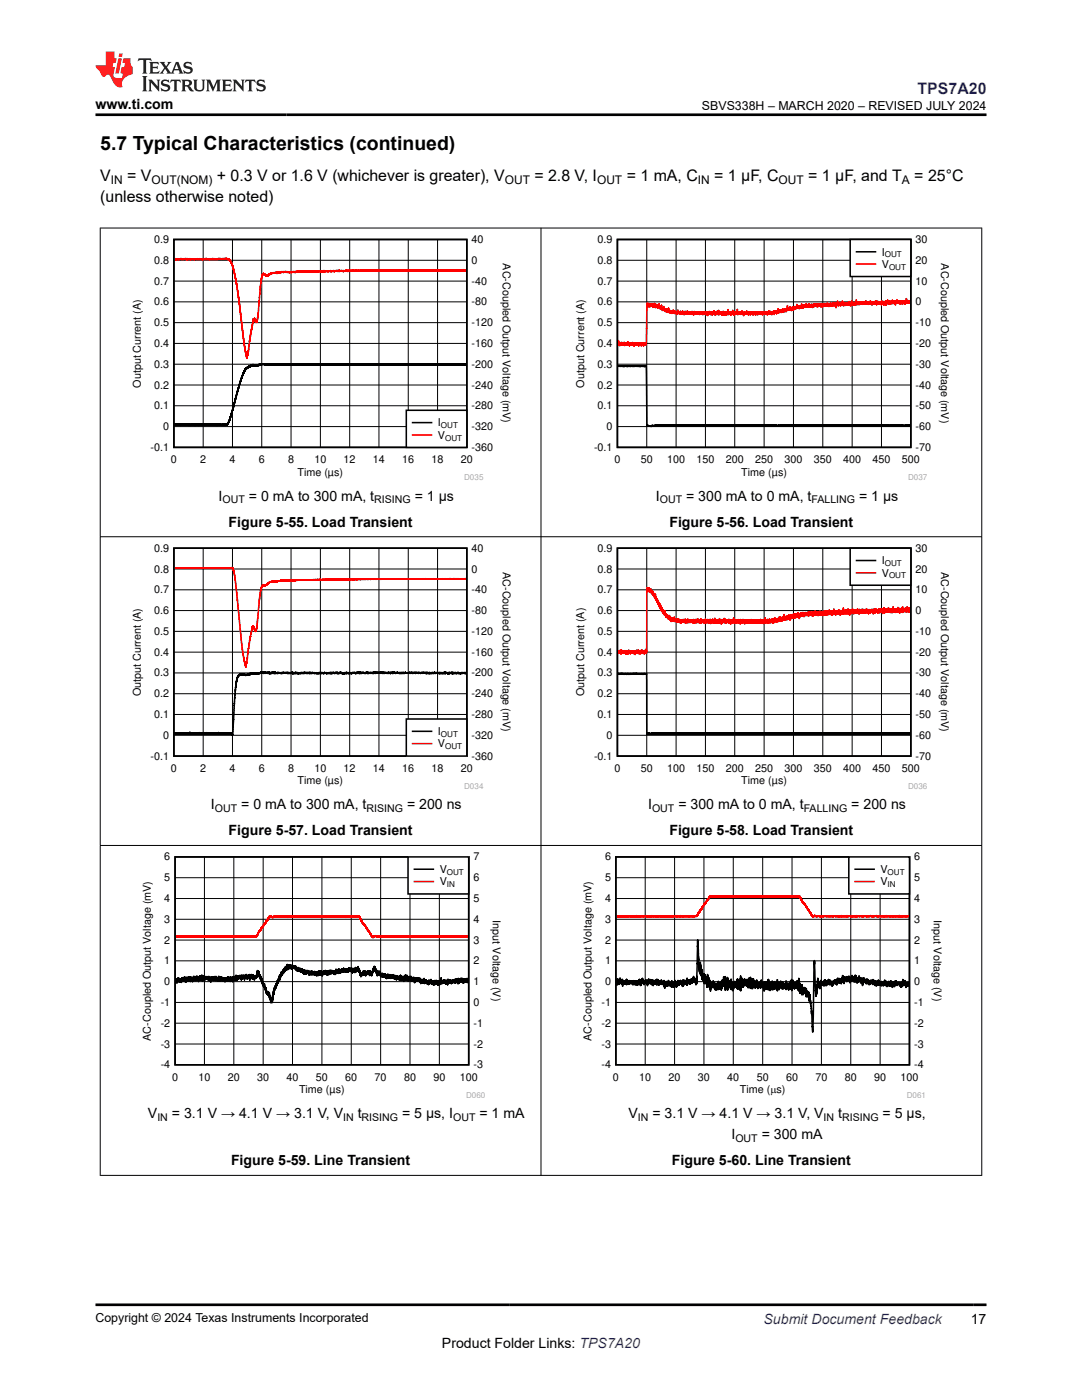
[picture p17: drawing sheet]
<svg xmlns="http://www.w3.org/2000/svg" width="216mm" height="279mm" viewBox="0 0 216 279" stroke-linecap="round" stroke-linejoin="round" font-family="sans-serif">
<defs><g id="words">
<text font-size="3.9" x="20" y="29.9">5.7 Typical Characteristics (continued)</text>
<text font-size="3.2" fill="#00f" x="183.1" y="18.7">TPS7A20</text>
<g font-size="3.2">
<text x="20" y="40.3">(unless otherwise noted)</text>
<text x="20" y="36.1">V</text>
<text x="25.4" y="36.1">= V</text>
<text x="43.3" y="36.1">+ 0.3 V or 1.6 V (whichever is greater), V</text>
<text x="106.6" y="36.1">= 2.8 V, I</text>
<text x="125" y="36.1">= 1 mA, C</text>
<text x="142.5" y="36.1">= 1 µF, C</text>
<text x="161.3" y="36.1">= 1 µF, and T</text>
<text x="182.4" y="36.1">= 25°C</text>
</g>
<g font-size="2.8">
<text x="19" y="21.8">www.ti.com</text>
<text x="43.6" y="99.9">I</text>
<text x="49.7" y="99.9">= 0 mA to 300 mA, t</text>
<text x="82.8" y="99.9">= 1 µs</text>
<text x="130.9" y="99.9">I</text>
<text x="136.9" y="99.9">= 300 mA to 0 mA, t</text>
<text x="171.4" y="99.9">= 1 µs</text>
<text x="45.6" y="105.1">Figure 5-55. Load Transient</text>
<text x="133.6" y="105.1">Figure 5-56. Load Transient</text>
<text x="42.1" y="161.5">I</text>
<text x="48.1" y="161.5">= 0 mA to 300 mA, t</text>
<text x="81.2" y="161.5">= 200 ns</text>
<text x="129.3" y="161.5">I</text>
<text x="135.4" y="161.5">= 300 mA to 0 mA, t</text>
<text x="169.9" y="161.5">= 200 ns</text>
<text x="45.6" y="166.7">Figure 5-57. Load Transient</text>
<text x="133.6" y="166.7">Figure 5-58. Load Transient</text>
<text x="29.5" y="223.1">V</text>
<text x="34.3" y="223.1">= 3.1 V → 4.1 V → 3.1 V, V</text>
<text x="71.4" y="223.1">t</text>
<text x="80.2" y="223.1">= 5 µs, I</text>
<text x="95.7" y="223.1">= 1 mA</text>
<text x="125.4" y="223.1">V</text>
<text x="130.2" y="223.1">= 3.1 V → 4.1 V → 3.1 V, V</text>
<text x="146" y="227.4">I</text>
<text x="152" y="227.4">= 300 mA</text>
<text x="167.2" y="223.1">t</text>
<text x="176.1" y="223.1">= 5 µs,</text>
<text x="46.1" y="232.6">Figure 5-59. Line Transient</text>
<text x="134" y="232.6">Figure 5-60. Line Transient</text>
<text x="88.2" y="269">Product Folder Links: TPS7A20</text>
<text x="193.7" y="264.2">17</text>
</g>
<text font-size="2.8" fill="#00f" x="152.4" y="264.2">Submit Document Feedback</text>
<g font-size="2.5">
<text x="140.1" y="21.9">SBVS338H – MARCH 2020 – REVISED JULY 2024</text>
<text x="19" y="263.9">Copyright © 2024 Texas Instruments Incorporated</text>
</g>
<g font-size="2.4">
<text x="22.1" y="36.7">IN</text>
<text x="30.2" y="36.7">OUT(NOM)</text>
<text x="100.7" y="36.7">OUT</text>
<text x="119.1" y="36.7">OUT</text>
<text x="139.3" y="36.7">IN</text>
<text x="155.4" y="36.7">OUT</text>
<text x="180" y="36.7">A</text>
</g>
<g font-size="2.1">
<text x="30.8" y="52.7">0.8</text>
<text x="30.8" y="48.5">0.9</text>
<text x="94.1" y="52.7">0</text>
<text x="94.1" y="48.5">40</text>
<text x="100.4" y="52.6" transform="rotate(90 100.4 52.6)">AC-Coupled Output Voltage (mV)</text>
<text x="119.3" y="52.7">0.8</text>
<text x="119.3" y="48.5">0.9</text>
<text x="176" y="51">I</text>
<text x="176" y="53.5">V</text>
<text x="182.7" y="52.7">20</text>
<text x="182.7" y="48.5">30</text>
<text x="187.8" y="52.6" transform="rotate(90 187.8 52.6)">AC-Coupled Output Voltage (mV)</text>
<text x="30.8" y="56.8">0.7</text>
<text x="94.1" y="56.8">-40</text>
<text x="119.3" y="56.8">0.7</text>
<text x="182.7" y="56.8">10</text>
<text x="30.8" y="65.1">0.5</text>
<text x="30.8" y="60.9">0.6</text>
<text x="94.1" y="65.1">-120</text>
<text x="94.1" y="60.9">-80</text>
<text x="119.3" y="65.1">0.5</text>
<text x="119.3" y="60.9">0.6</text>
<text x="182.7" y="65.1">-10</text>
<text x="182.7" y="60.9">0</text>
<text x="30.8" y="69.2">0.4</text>
<text x="94.1" y="69.2">-160</text>
<text x="119.3" y="69.2">0.4</text>
<text x="182.7" y="69.2">-20</text>
<text x="28.1" y="77.4" transform="rotate(-90 28.1 77.4)">Output Current (A)</text>
<text x="30.8" y="77.5">0.2</text>
<text x="30.8" y="73.4">0.3</text>
<text x="94.1" y="77.5">-240</text>
<text x="94.1" y="73.4">-200</text>
<text x="116.6" y="77.4" transform="rotate(-90 116.6 77.4)">Output Current (A)</text>
<text x="119.3" y="77.5">0.2</text>
<text x="119.3" y="73.4">0.3</text>
<text x="182.7" y="77.5">-40</text>
<text x="182.7" y="73.4">-30</text>
<text x="30.8" y="81.7">0.1</text>
<text x="94.1" y="81.7">-280</text>
<text x="119.3" y="81.7">0.1</text>
<text x="182.7" y="81.7">-50</text>
<text x="30" y="90">-0.1</text>
<text x="32.6" y="85.8">0</text>
<text x="87.4" y="85.1">I</text>
<text x="87.4" y="87.6">V</text>
<text x="94.1" y="85.8">-320</text>
<text x="94.1" y="90">-360</text>
<text x="118.5" y="90">-0.1</text>
<text x="121" y="85.8">0</text>
<text x="182.7" y="90">-70</text>
<text x="182.7" y="85.8">-60</text>
<text x="34.1" y="92.4">0</text>
<text x="39.9" y="92.4">2</text>
<text x="45.8" y="92.4">4</text>
<text x="51.6" y="92.4">6</text>
<text x="57.5" y="92.4">8</text>
<text x="59.4" y="94.9">Time (µs)</text>
<text x="62.7" y="92.4">10</text>
<text x="68.6" y="92.4">12</text>
<text x="74.4" y="92.4">14</text>
<text x="80.3" y="92.4">16</text>
<text x="86.1" y="92.4">18</text>
<text x="92" y="92.4">20</text>
<text x="122.6" y="92.4">0</text>
<text x="127.9" y="92.4">50</text>
<text x="133.1" y="92.4">100</text>
<text x="139" y="92.4">150</text>
<text x="144.8" y="92.4">200</text>
<text x="147.9" y="94.9">Time (µs)</text>
<text x="150.7" y="92.4">250</text>
<text x="156.5" y="92.4">300</text>
<text x="162.4" y="92.4">350</text>
<text x="168.2" y="92.4">400</text>
<text x="174.1" y="92.4">450</text>
<text x="179.9" y="92.4">500</text>
<text x="44.4" y="100.5">OUT</text>
<text x="74.7" y="100.5">RISING</text>
<text x="131.6" y="100.5">OUT</text>
<text x="161.9" y="100.5">FALLING</text>
<text x="30.8" y="110.1">0.9</text>
<text x="94.1" y="110.1">40</text>
<text x="119.3" y="110.1">0.9</text>
<text x="176" y="112.6">I</text>
<text x="182.7" y="110.1">30</text>
<text x="30.8" y="118.4">0.7</text>
<text x="30.8" y="114.3">0.8</text>
<text x="94.1" y="118.4">-40</text>
<text x="94.1" y="114.3">0</text>
<text x="100.4" y="114.2" transform="rotate(90 100.4 114.2)">AC-Coupled Output Voltage (mV)</text>
<text x="119.3" y="118.4">0.7</text>
<text x="119.3" y="114.3">0.8</text>
<text x="176" y="115.1">V</text>
<text x="182.7" y="118.4">10</text>
<text x="182.7" y="114.3">20</text>
<text x="187.8" y="114.2" transform="rotate(90 187.8 114.2)">AC-Coupled Output Voltage (mV)</text>
<text x="30.8" y="122.6">0.6</text>
<text x="94.1" y="122.6">-80</text>
<text x="119.3" y="122.6">0.6</text>
<text x="182.7" y="122.6">0</text>
<text x="30.8" y="130.9">0.4</text>
<text x="30.8" y="126.7">0.5</text>
<text x="94.1" y="130.9">-160</text>
<text x="94.1" y="126.7">-120</text>
<text x="119.3" y="130.9">0.4</text>
<text x="119.3" y="126.7">0.5</text>
<text x="182.7" y="130.9">-20</text>
<text x="182.7" y="126.7">-10</text>
<text x="30.8" y="135">0.3</text>
<text x="94.1" y="135">-200</text>
<text x="119.3" y="135">0.3</text>
<text x="182.7" y="135">-30</text>
<text x="28.1" y="139" transform="rotate(-90 28.1 139)">Output Current (A)</text>
<text x="30.8" y="143.3">0.1</text>
<text x="30.8" y="139.2">0.2</text>
<text x="94.1" y="143.3">-280</text>
<text x="94.1" y="139.2">-240</text>
<text x="116.6" y="139" transform="rotate(-90 116.6 139)">Output Current (A)</text>
<text x="119.3" y="143.3">0.1</text>
<text x="119.3" y="139.2">0.2</text>
<text x="182.7" y="143.3">-50</text>
<text x="182.7" y="139.2">-40</text>
<text x="32.6" y="147.5">0</text>
<text x="87.4" y="146.7">I</text>
<text x="87.4" y="149.2">V</text>
<text x="94.1" y="147.5">-320</text>
<text x="121" y="147.5">0</text>
<text x="182.7" y="147.5">-60</text>
<text x="30" y="151.6">-0.1</text>
<text x="34.1" y="154.1">0</text>
<text x="39.9" y="154.1">2</text>
<text x="45.8" y="154.1">4</text>
<text x="51.6" y="154.1">6</text>
<text x="57.5" y="154.1">8</text>
<text x="62.7" y="154.1">10</text>
<text x="68.6" y="154.1">12</text>
<text x="74.4" y="154.1">14</text>
<text x="80.3" y="154.1">16</text>
<text x="86.1" y="154.1">18</text>
<text x="92" y="154.1">20</text>
<text x="94.1" y="151.6">-360</text>
<text x="118.5" y="151.6">-0.1</text>
<text x="122.6" y="154.1">0</text>
<text x="127.9" y="154.1">50</text>
<text x="133.1" y="154.1">100</text>
<text x="139" y="154.1">150</text>
<text x="144.8" y="154.1">200</text>
<text x="150.7" y="154.1">250</text>
<text x="156.5" y="154.1">300</text>
<text x="162.4" y="154.1">350</text>
<text x="168.2" y="154.1">400</text>
<text x="174.1" y="154.1">450</text>
<text x="179.9" y="154.1">500</text>
<text x="182.7" y="151.6">-70</text>
<text x="59.4" y="156.5">Time (µs)</text>
<text x="147.9" y="156.5">Time (µs)</text>
<text x="42.9" y="162.1">OUT</text>
<text x="73.1" y="162.1">RISING</text>
<text x="130.1" y="162.1">OUT</text>
<text x="160.4" y="162.1">FALLING</text>
<text x="32.8" y="171.7">6</text>
<text x="94.5" y="171.7">7</text>
<text x="120.7" y="171.7">6</text>
<text x="182.4" y="171.7">6</text>
<text x="32.8" y="175.9">5</text>
<text x="87.7" y="174.2">V</text>
<text x="87.7" y="176.7">V</text>
<text x="94.5" y="175.9">6</text>
<text x="120.7" y="175.9">5</text>
<text x="175.7" y="174.2">V</text>
<text x="175.7" y="176.7">V</text>
<text x="182.4" y="175.9">5</text>
<text x="32.8" y="184.2">3</text>
<text x="32.8" y="180">4</text>
<text x="94.5" y="184.2">4</text>
<text x="94.5" y="180">5</text>
<text x="98.4" y="183.7" transform="rotate(90 98.4 183.7)">Input Voltage (V)</text>
<text x="120.7" y="184.2">3</text>
<text x="120.7" y="180">4</text>
<text x="182.4" y="184.2">3</text>
<text x="182.4" y="180">4</text>
<text x="186.3" y="183.7" transform="rotate(90 186.3 183.7)">Input Voltage (V)</text>
<text x="32.8" y="188.3">2</text>
<text x="94.5" y="188.3">3</text>
<text x="120.7" y="188.3">2</text>
<text x="182.4" y="188.3">2</text>
<text x="32.8" y="196.6">0</text>
<text x="32.8" y="192.5">1</text>
<text x="94.5" y="196.6">1</text>
<text x="94.5" y="192.5">2</text>
<text x="120.7" y="196.6">0</text>
<text x="120.7" y="192.5">1</text>
<text x="182.4" y="196.6">0</text>
<text x="182.4" y="192.5">1</text>
<text x="32.1" y="200.8">-1</text>
<text x="94.5" y="200.8">0</text>
<text x="120" y="200.8">-1</text>
<text x="182.4" y="200.8">-1</text>
<text x="30.1" y="207.7" transform="rotate(-90 30.1 207.7)">AC-Coupled Output Voltage (mV)</text>
<text x="32.1" y="209.1">-3</text>
<text x="32.1" y="204.9">-2</text>
<text x="94.5" y="209.1">-2</text>
<text x="94.5" y="204.9">-1</text>
<text x="118" y="207.7" transform="rotate(-90 118 207.7)">AC-Coupled Output Voltage (mV)</text>
<text x="120" y="209.1">-3</text>
<text x="120" y="204.9">-2</text>
<text x="182.4" y="209.1">-3</text>
<text x="182.4" y="204.9">-2</text>
<text x="32.1" y="213.2">-4</text>
<text x="34.3" y="215.7">0</text>
<text x="39.6" y="215.7">10</text>
<text x="45.5" y="215.7">20</text>
<text x="51.3" y="215.7">30</text>
<text x="57.2" y="215.7">40</text>
<text x="63" y="215.7">50</text>
<text x="68.9" y="215.7">60</text>
<text x="74.8" y="215.7">70</text>
<text x="80.6" y="215.7">80</text>
<text x="86.5" y="215.7">90</text>
<text x="91.7" y="215.7">100</text>
<text x="94.5" y="213.2">-3</text>
<text x="120" y="213.2">-4</text>
<text x="122.3" y="215.7">0</text>
<text x="127.6" y="215.7">10</text>
<text x="133.4" y="215.7">20</text>
<text x="139.3" y="215.7">30</text>
<text x="145.1" y="215.7">40</text>
<text x="151" y="215.7">50</text>
<text x="156.8" y="215.7">60</text>
<text x="162.7" y="215.7">70</text>
<text x="168.6" y="215.7">80</text>
<text x="174.4" y="215.7">90</text>
<text x="179.7" y="215.7">100</text>
<text x="182.4" y="213.2">-4</text>
<text x="59.7" y="218.1">Time (µs)</text>
<text x="147.6" y="218.1">Time (Ps)</text>
<text x="31.4" y="223.7">IN</text>
<text x="68.5" y="223.7">IN</text>
<text x="72.2" y="223.7">RISING</text>
<text x="90.4" y="223.7">OUT</text>
<text x="127.3" y="223.7">IN</text>
<text x="146.7" y="227.9">OUT</text>
<text x="164.3" y="223.7">IN</text>
<text x="168" y="223.7">RISING</text>
</g>
<g font-size="1.6">
<text x="176.6" y="51.4">OUT</text>
<text x="177.4" y="53.8">OUT</text>
<text x="88" y="85.5">OUT</text>
<text x="88.8" y="87.9">OUT</text>
<text x="176.6" y="113">OUT</text>
<text x="177.4" y="115.4">OUT</text>
<text x="88" y="147.1">OUT</text>
<text x="88.8" y="149.5">OUT</text>
<text x="89.2" y="174.6">OUT</text>
<text x="89.2" y="177.1">IN</text>
<text x="177.1" y="174.6">OUT</text>
<text x="177.1" y="177.1">IN</text>
</g>
<g font-size="1.6" fill="#a8a8a8">
<text x="92.6" y="95.8">D035</text>
<text x="181.2" y="95.8">D037</text>
<text x="92.6" y="157.4">D034</text>
<text x="181.2" y="157.4">D036</text>
<text x="93" y="219.1">D060</text>
<text x="180.9" y="219.1">D061</text>
</g>
</g></defs>
<path d="M34.7 47.8h58.4v41.5h-58.4zM93 72.8h-.1v-.2l-.1 .3-.1-.2-.3 .2-.1-.2v.1l-.1-.1v.1l-.1-.2v.2l-.2-.1-.1 .2v-.2l-.1 .2-.1-.2v.1v-.1l-.2 .1v-.1v.2l-.1-.2-.3 .2v-.2l-.1 .1v-.1v.1l-.1-.1-.1 .1-.1-.2-.1 .3-.1-.2-.2 .1v-.1l-.3 .1v-.1v.2l-.1-.2v.2l-.1-.2v.1l-.2-.1-.2 .1v-.1l-.1 .2v-.3l-.3 .3-.2-.2v.2l-.1-.2-.1 .1-.1-.2-.1 .3v-.2v.1l-.2-.1-.1 .2v-.2v.1l-.1-.1-.1 .1v-.2l-.1 .2v-.1v.1l-.2-.1v.1v-.1l-.1 .1-.2-.1v.1l-.2-.2-.1 .2-.1-.2v.2l-.2-.2-.1 .2-.2-.2v.2v-.1l-.3 .1v-.2l-.1 .2v-.2v.2l-.1-.1-.2 .1-.1-.1v.2l-.2-.3-.1 .2v-.2l-.1 .2v-.1l-.1 .1v-.1l-.1 .1-.1-.1v.1v-.1l-.2 .1v-.2v.2l-.1-.2v.2l-.1-.2-.1 .2-.1-.1-.1 .1v-.1v.1l-.1-.2v.2l-.1-.2-.1 .2v-.1l-.1 .1-.1-.1-.1 .1-.1-.2v.3l-.2-.3-.1 .3v-.2l-.1 .1-.1-.2v.2l-.2-.1v.1v-.1l-.2 .1-.1-.1v.1v-.1l-.1 .1v-.2l-.1 .2v-.2l-.1 .2-.1-.1v.1v-.1l-.1 .1-.2-.1v.2v-.2l-.1 .1-.1-.2-.2 .2-.1-.2-.1 .2-.1-.2-.1 .2v-.2v.2v-.2v.2l-.2-.2-.1 .2v-.2l-.1 .2v-.2v.2l-.1-.2-.1 .2-.1-.2-.1 .2v-.2l-.2 .2v-.2l-.1 .2v-.2l-.2 .2-.2-.1-.2 .1-.1-.2v.2v-.2l-.1 .2-.2-.1v.1v-.2l-.1 .2-.1-.2v.2v-.2l-.2 .2-.1-.2v.2v-.2l-.1 .2v-.2l-.1 .2-.1-.1-.1 .2-.1-.3v.2l-.1-.1-.2 .1-.1-.2v.2l-.1-.2v.2v-.2v.2l-.1-.2-.1 .2-.1-.1-.3 .1v-.2v.2l-.1-.1-.1 .1-.1-.1-.1 .1v-.2v.3v-.2l-.1 .1v-.1l-.2 .1-.1-.1v.2v-.2v.1v-.1l-.2 .1v-.2l-.1 .2-.1-.1-.2 .1v-.1v.1l-.1-.2-.2 .2-.1-.2v.2l-.2-.1-.1 .1v-.2l-.1 .2v-.1l-.2 .1v-.1l-.1 .1v-.2l-.1 .2-.1-.1v.1l-.1-.1v.1v-.1l-.1 .1v-.2l-.2 .2v-.1l-.1 .1-.1-.2v.2l-.2-.2v.2l-.1-.1v.1l-.1-.2-.1 .3-.1-.2-.1 .2v-.3l-.1 .3v-.3l-.1 .2-.1-.2v.2v-.1l-.1 .1v-.1l-.1 .1-.2-.1v.2l-.1-.2-.1 .1-.2-.1v.1v-.2v.2l-.1-.2-.1 .3v-.2l-.2 .1v-.1v.1l-.1-.2v.2l-.1-.1v.1l-.2-.2v.2l-.1-.1-.1 .1-.1-.1v.2v-.2l-.1 .1v-.2l-.2 .2v-.2v.2l-.2-.1v.2l-.1-.2v.1l-.2-.1-.1 .1v-.1l-.1 .1-.1-.1v.1l-.2-.2-.3 .2-.1-.1v.1l-.2-.1-.1 .1v-.1l-.2 .1v-.1l-.1 .1-.2-.1-.1 .1v-.2l-.1 .2-.1-.1v.1l-.1-.1-.1 .1-.1-.1v.1l-.1-.2-.1 .2v-.2v.3l-.1-.2v.2l-.1-.2v.1l-.1-.1v.1l-.1-.1-.1 .1-.2-.2-.1 .2v-.1l-.1 .1-.1-.2-.1 .3v-.2l-.1 .1-.1-.1v.2l-.1-.2-.1 .2-.1-.3-.1 .3v-.2l-.1 .1-.1-.1v.1l-.2-.2-.2 .3-.1-.3-.1 .3-.1-.2-.1 .1-.1-.1-.1 .2v-.2l-.1 .1-.1-.1-.1 .2-.1-.2-.2 .2v-.2l-.1 .1v-.1l-.1 .1v-.1v.1l-.2-.1v.1l-.3-.1v.1l-.1-.2-.1 .2-.2-.1v.1l-.1-.1-.1 .1-.1-.1-.1 .1v-.1v.1l-.2-.1v.1l-.1-.1v.2l-.2-.3v.2l-.1-.1-.1 .1-.1-.1-.1 .1v-.1v.1l-.1-.1v.2v-.2l-.1 .1-.1-.1v.1v-.1v.1l-.2-.1-.2 .2v-.2l-.1 .1-.1-.1-.2 .1v-.1v.1l-.1-.2v.2v-.2l-.2 .3v-.2l-.2 .1v-.1v.1l-.1-.1-.2 .1-.1-.1-.1 .1-.1-.2-.1 .2-.1-.1v.1l-.2-.1v.2l-.1-.3v.2l-.2-.2-.1 .2-.2-.2v.2l-.1-.1-.1 .2-.1-.2v.2l-.1-.2v.2l-.1-.2-.1 .2v-.2l-.1 .1-.1-.2-.1 .2v-.2l-.1 .3v-.2v.1l-.3-.1v.2l-.1-.2-.1 .2v-.2v.1v-.1v.1l-.1-.1v.1l-.1-.2-.1 .3-.1-.3v.2l-.2-.1-.1 .2-.2-.3-.1 .3v-.2v.2l-.2-.3v.3l-.1-.3v.2l-.1-.1-.1 .2v-.2l-.1 .2-.2-.3v.3l-.1-.2v.1l-.2-.1v.1v-.2l-.1 .2-.1-.2-.1 .2-.2-.1v.1v-.2v.2l-.1-.1-.1 .2-.2-.3v.3l-.1-.2-.1 .1-.3-.1v.1v-.2l-.1 .2v-.2v.2l-.2-.2v.2l-.1-.2v.2l-.1-.2-.1 .1-.2-.1-.1 .2-.1-.2-.1 .2-.1-.1v.2v-.2l-.1 .2v-.2l-.1 .2-.1-.2v.2v-.1l-.2 .2v-.2v.1l-.1-.1-.1 .2v-.2v.2l-.1-.2-.1 .2-.1-.2-.1 .2v-.2v.2l-.1-.2-.1 .2v-.2l-.1 .2v-.3v.3l-.1-.2v.2l-.1-.1-.1 .2v-.2v.2v-.2l-.1 .2-.1-.2-.2 .3-.1-.1v.2l-.1-.1-.1 .2v-.2l-.1 .2v-.2l-.1 .3-.1-.1-.1 .3-.1-.2v.3v-.2l-.3 .7v-.3l-1 2.9-1.7 6.3-.7 1.6-.2-.1v.1v-.1l-.2 .2-.1-.2-.1 .2v-.2l-.1 .2v-.2l-.1 .2v-.2v.1l-.2-.1-.1 .2-.3-.2-.1 .2v-.2l-.1 .2-.1-.2v.2l-.2-.2v.2v-.2l-.1 .2-.1-.2v.1l-.1-.1-.1 .2-.1-.2-.1 .2-.1-.2-.3 .1-.1-.1v.2l-.2-.2v.1v-.2v.2l-.1-.2v.2v-.1l-.2 .1v-.2v.2l-.2-.2v.3l-.2-.3-.1 .3-.1-.3v.2v-.2l-.2 .2v-.2l-.1 .2v-.1l-.1 .1-.1-.1v.1v-.2v.2l-.2-.1v.2l-.1-.2v.2l-.1-.2-.1 .2-.1-.2-.2 .2v-.2v.2v-.3l-.1 .2-.1-.1-.1 .2v-.2l-.2 .1v-.2l-.2 .3-.2-.2v.2l-.1-.2-.1 .2-.1-.3v.2l-.1-.1-.1 .2v-.2l-.2 .2-.1-.2-.2 .2-.2-.2-.1 .2v-.2l-.1 .2v-.2v.1l-.1-.2v.3v-.2l-.1 .1-.1-.1v.2l-.1-.2-.1 .1v-.1l-.1 .2-.1-.2-.1 .1-.1-.1-.1 .1-.2-.1v.1v-.2v.2l-.1-.1-.2 .1v-.1l-.1 .2-.1-.3-.1 .2-.1-.1-.2 .2v-.2l-.2 .1v-.2l-.1 .2v-.1l-.1 .1v-.1l-.1 .1v-.1v.1v-.1l-.1 .1-.1-.1" fill="none" stroke="#000" stroke-width=".31"/>
<g fill="none" stroke="#000" stroke-width=".2">
<path d="M34.7 56.1h58.5M34.7 51.9h58.5M40.5 47.8v41.5M46.4 47.8v41.5M52.2 47.8v41.5M58.1 47.8v41.5M63.9 47.8v41.5M69.8 47.8v41.5M75.6 47.8v41.5M81.5 47.8v41.5M87.3 47.8v41.5M34.7 76.8h58.5"/>
<path d="M34.7 72.7h58.5M34.7 68.5h58.5M34.7 64.4h58.5M34.7 60.2h58.5M34.7 85.1h58.5M34.7 81h58.5"/>
</g>
<path d="M34.8 51.7h.2v.1v-.2l.1 .3v-.2l.2 .1 .1-.2 .1 .2 .1-.1v.1l.2-.2v.2l.1-.1 .2 .1v-.2l.1 .2 .1-.2 .1 .2v-.2l.3 .2v-.2l.2 .2 .1-.2 .1 .2v-.2l.1 .2 .1-.1v.1v-.2l.2 .2 .1-.1 .1 .1v-.2l.1 .2 .1-.2 .1 .2 .1-.1v.1l.1-.1 .1 .1 .1-.1 .1 .1 .1-.2 .2 .2v-.1v.1l.1-.1v.1l.2-.2v.2l.1-.2 .1 .2 .1-.2 .4 .2v-.2l.1 .2 .3-.1v.1l.2-.2 .1 .2v-.1l.1 .1 .2-.2 .1 .2 .2-.2v.2l.2-.2v.2v-.2l.5 .2 .1-.2v.2l.1-.1 .1 .1v-.2l.2 .2 .1-.2v.2l.2-.2 .1 .2v-.2v.2l.2-.1 .2 .1v-.2l.2 .2 .2-.2 .1 .2v-.2l.1 .1 .1-.1v.2l.1-.2 .1 .1 .1-.1 .1 .2 .2-.2 .2 .1v-.1l.1 .2 .1-.2v.1v-.1l.1 .1 .1-.1v.2v-.2l.1 .1 .1-.1 .2 .2 .1-.1v.1l.1-.1 .1 .2v-.2l.3 .5v-.1l.5 1.1 .8 4.1 1.3 10.9 .7 3.3 1.2-7.8 .2-.1v.2l.1-.3 .3 .8 .2-.4 .8-7.7 .2-1.2 .3-.4v.1l.1-.1 .2 .3 .1-.1v.3v-.2l.1 .2v-.2l.2 .2 .1-.2v.2v-.2l.1 .1 .1-.2v.1l.1-.2 .2 .1 .2-.3 .1 .1 .1-.2v.2l.2-.2h.2v.1l.2-.1v.1v-.1v.1l.2-.1 .2 .2 .1-.3 .1 .2v-.2v.2l.1-.2 .1 .2 .1-.2 .2 .1 .2-.2v.1l.3-.1v.2v-.2l.1 .2v-.2l.1 .1 .1-.1 .1 .2v-.2l.1 .1 .1-.1 .1 .2v-.2l.1 .2 .1-.2v.2l.1-.2 .2 .2v-.1l.1 .1 .1-.2 .1 .2 .1-.2v.2v-.2l.1 .2v-.2l.1 .2v-.2l.1 .2 .1-.2 .1 .2 .2-.2 .1 .2 .1-.2v.1l.2-.1v.1v-.1l.2 .1v-.1l.1 .1 .2-.1 .1 .1 .1-.2 .1 .2v-.2l.2 .2 .1-.2 .1 .2v-.2l.1 .2v-.2l.1 .2v-.2l.2 .2 .1-.2 .2 .2v-.2v.1l.2-.1 .1 .2 .1-.2 .1 .2 .1-.2v.2l.2-.2 .2 .1v-.1l.3 .2 .2-.2v.1v-.1l.2 .1v-.1l.1 .2v-.2l.2 .1 .1-.1 .1 .1 .1-.1 .2 .1 .3-.2 .1 .2v-.1l.3 .1 .1-.1 .1 .1 .2-.2v.2l.1-.1v.1h.3v-.2v.2l.3-.1v.1l.2-.2v.2l.1-.1 .2 .1 .1-.2 .1 .2v-.2l.1 .2 .2-.2 .1 .2 .1-.2 .1 .2v-.2l.1 .2 .1-.2 .1 .1 .1-.1v.1v-.1l.1 .2v-.2l.2 .1v-.1v.2l.2-.2 .1 .2v-.2v.2l.1-.2v.1v-.1l.1 .1 .1-.1 .1 .1 .1-.1 .3 .2v-.2v.2v-.1h.3v-.1l.1 .2 .1-.2v.1l.1-.1 .1 .1v-.1l.2 .2v-.2l.3 .1v-.1l.1 .1v-.1l.1 .1v-.1v.1l.1-.1v.1v-.1l.2 .1v-.1l.1 .1 .1-.2v.2l.1-.1 .1 .1 .1-.1 .2 .1v-.1l.2 .1 .1-.2v.2v-.1l.2 .1 .1-.1 .1 .1 .1-.1 .1 .1v-.1l.1 .1 .1-.1v.1v-.1l.1 .1 .3-.1v.1l.1-.1 .1 .1 .1-.2 .1 .2 .1-.2 .1 .2 .3-.2v.2l.2-.2 .2 .2v-.2v.2l.1-.2v.2l.3-.2v.2l.2-.2 .1 .2 .2-.2v.2l.1-.2 .1 .2v-.2l.1 .2 .2-.2 .2 .2 .1-.1v.1l.1-.2v.2l.1-.2 .1 .2 .2-.2 .1 .2v-.2l.1 .2 .1-.2v.2l.1-.2 .1 .2 .1-.2v.1l.2-.1 .1 .2v-.2l.2 .2v-.2v.2l.1-.2v.2l.2-.2 .1 .2 .1-.2 .1 .2v-.2l.1 .2 .2-.2v.2l.1-.2 .1 .2 .1-.2v.2v-.2l.2 .2v-.2v.2l.1-.2v.2l.1-.2 .1 .2v-.2l.1 .1 .1-.1 .1 .2v-.3v.2l.2-.1 .1 .2 .2-.2 .1 .2 .1-.2 .1 .2 .1-.2 .2 .2 .1-.2v.1v-.2v.3l.1-.2 .1 .1 .1-.1 .2 .1 .1-.1 .1 .1 .1-.1 .1 .2 .1-.2 .1 .2 .1-.2 .2 .1 .1-.1v.1v-.1l.2 .2v-.2l.1 .2 .1-.2v.2l.1-.2 .1 .2v-.2l.2 .1 .1-.1v.1l.2-.1 .2 .2 .1-.2 .2 .2v-.2l.1 .2 .1-.2v.2v-.2l.1 .2 .1-.2 .1 .2 .1-.2 .1 .1v-.1l.1 .2 .1-.2v.2l.1-.3 .1 .3 .2-.2 .1 .1v-.1v.2l.1-.2v.1l.2-.1 .1 .1 .1-.1 .1 .2 .3-.3 .1 .3v-.2l.1 .1 .1-.1v.2v-.2v.2v-.2l.2 .1v-.1l.2 .1 .1-.1 .1 .1v-.1l.1 .2 .1-.2 .1 .1v-.2l.1 .2 .1-.1 .1 .2 .1-.3v.3l.1-.3v.2l.1-.1v.2l.1-.2 .1 .1v-.1l.1 .1v-.1l.1 .2 .1-.3v.2l.2-.1v.2l.1-.2 .2 .1 .1-.1 .1 .2v-.2l.1 .2 .1-.2 .1 .2 .1-.2v.2l.1-.2 .2 .2v-.2l.2 .1v-.1l.1 .2 .1-.2v.1l.1-.1 .2 .1 .1-.1 .1 .1 .1-.1v.2v-.2l.2 .1 .1-.2v.2l.2-.1 .1 .1v-.1l.2 .1 .1-.1v.1v-.2l.2 .2v-.1l.1 .1v-.1v.1l.2-.1v.2l.1-.2 .2 .1v-.2l.1 .2 .2-.1v.1l.1-.2v.3v-.3l.1 .3v-.3l.1 .2 .1-.1 .2 .1v-.2l.1 .2v-.1" fill="none" stroke="#f00" stroke-width=".31"/>
<path d="M81.1 81.9h12v7.4h-12z" fill-rule="evenodd" fill="#fff"/>
<path d="M123.2 47.8h58.5v41.5h-58.5zM123.3 73.1h5.7l.1 11.7 .3 .3 .3-.1 .2 .1 .3-.2 .3 .2 .2-.2v.1v-.1h.3v.1l.4-.1 .1 .1 .3-.1v.1l.2-.1v.1l.1-.1v.1l.3-.1 .5 .1v-.1h.4l.1 .1v-.1l.1 .1 .1-.1 .1 .1 .2-.1 .2 .1v-.1l.1 .1 .2-.1 .1 .1 .1-.1 .2 .1v-.1l.2 .1 .1-.1 .1 .1 .1-.1v.1l.1-.1 .5 .1v-.1l.1 .1 .2-.1v.1l.1-.2 .1 .2 .1-.1 .3 .1 .1-.2 .1 .2 .2-.1v.1l.2-.1 .1 .1v-.1l.3 .1v-.1l.6 .1 .1-.1 .1 .1v-.1l.3 .1v-.2l.1 .2 .6-.1v.1l.3-.1v.1l.2-.1 .2 .1 .1-.1 .3 .1 .1-.1v.1l.2-.1 .3 .1v-.1l.2 .1v-.1l.1 .1 .4-.1v.1l.4-.1 .3 .1v-.1l.2 .1 .2-.1 .1 .1 .1-.1 .1 .1 .3-.1v.1v-.2l.1 .2 .2-.1 .2 .1 .1-.1 .1 .1v-.1l.2 .1 .1-.1 .2 .1v-.1l.1 .1 .1-.1 .5 .1 .2-.1 .2 .1 .3-.1 .2 .1 .1-.1 .4 .1 .1-.1 .8 .1v-.1l.1 .1 .1-.1v.1l.1-.1 .2 .1 .5-.1 .4 .1 .3-.1 .1 .2 .2-.3v.2l.2-.1 .1 .1v-.1l.3 .1 .1-.1 .1 .1 .2-.1 .3 .1v-.1l.3 .1 .1-.1 .1 .1 .2-.1 .1 .1v-.1l.1 .1 .4-.1 .1 .1 .1-.1v.2l.1-.2 .4 .1 .1-.1v.1l.1-.1 .4 .1 .2-.1 .1 .1v-.1l.1 .1 .2-.1v.1l.1-.1 .1 .1v-.1v.1l.1-.1 .1 .1 .1-.1 .2 .1 .2-.1 .1 .1v-.1l.3 .1v-.1l.1 .1 .1-.1 .2 .1 .1-.1 .1 .1 .1-.1 .1 .1 .1-.1 .2 .1 .1-.1 .3 .1 .1-.1 .2 .1 .1-.1 .2 .1 .1-.1 .3 .1 .1-.1 .1 .1v-.1l.2 .1v-.1v.1l.1-.1 .5 .1 .1-.1v.1l.1-.1v.1l.1-.1v.1l.3-.1 .1 .1v-.1l.1 .1 .2-.1v.1v-.1l.2 .1v-.1l.1 .1v-.1l.1 .1 .1-.1v.1l.1-.1 .2 .1 .2-.1 .1 .1 .1-.1 .3 .1v-.2v.2l.1-.1 .2 .1 .1-.2 .1 .2v-.1l.2 .1 .1-.1 .1 .1 .1-.1 .1 .1 .5-.1v.1h.4v-.2l.1 .2v-.1v.1l.3-.1 .1 .1 .3-.1 .3 .1 .3-.1v.1l.2-.1v.1v-.1l.2 .1 .1-.1 .4 .1v-.2v.2l.1-.1 .2 .1 .1-.2v.2l.5-.1 .3 .1v-.2l.2 .2 .1-.1 .2 .1v-.2l.2 .2v-.1l.2 .1v-.1l.2 .1 .2-.1v.1l.4-.1v.1l.1-.1 .2 .1v-.1l.1 .1 .1-.1v.1l.1-.1 .5 .1v-.1v.1l.6-.1 .2 .1 .2-.1 .1 .1 .1-.1 .1 .1 .1-.1 .1 .1v-.1l.1 .1 .2-.1 .1 .1 .4-.1 .6 .1 .1-.1v.1l.1-.1 .2 .1 .3-.1v.1l.2-.1v.1l.1-.1v.1l.2-.1 .1 .1 .2-.1 .5 .1 .2-.1 .1 .1v-.1l.2 .1 .1-.1 .4 .1v-.1v.1l.2-.1 .1 .1 .1-.1 .3 .1v-.1l.3 .1 .1-.1 .1 .1 .1-.1v.1l.1-.1 .2 .1 .1-.1 .3 .1 .1-.1 .1 .1 .1-.1 .3 .1 .1-.1v.1l.1-.1 .1 .1 .3-.1v.1l.4-.1 .1 .1 .1-.1 .1 .1 .2-.1 .1 .1 .1-.1v.1l.5-.1 .1 .1v-.1l.1 .1v-.1l.1 .1 .2-.1v.1v-.1l.1 .1v-.1l.1 .1h.2M81.1 81.9h12v7.4h-12zM82.3 84.3h3.8" fill="none" stroke="#000" stroke-width=".31"/>
<path d="M181.6 60.1l-.1 .4-.2-.5v.4v-.3l-.1 .3-.1-.4v.5l-.1-.4-.1 .3v-.8l-.1 .8v-.2v.3v-.4l-.1 .4-.1-.5v.7l-.1-.6v.3l-.1-.4v.4v-.4l-.1 .5-.1-.4v.4l-.1-.4v.6v-.5v.3l-.1-.4-.1 .4v-.5v.6v-.4l-.1 .3-.1-.4-.1 .6v-.6v.4l-.1-.3v.3v-.4l-.2 .4v-.4l-.1 .4-.1-.4v.4v-.3l-.1 .2v-.6v.7v-.3l-.1 .3v-.3l-.1 .3v-.3l-.1 .3v-.3v.7l-.1-.8-.1 .5v-.5l-.1 .5v-.5l-.2 .5v-.6l-.1 .6v-.7l-.1 .7v-.4l-.1 .3v-.4l-.1 .4v-.3l-.1 .5v-.6l-.2 .6v-.6l-.2 .6v-.6v.4v-.3l-.2 .3v-.6v.7l-.1-.4v.4v-.4l-.1 .3v-.3v.3v-.3v.3l-.1-.2v.3v-.4v.7v-.9l-.1 .6v-.5l-.1 .5-.1-.4v.4v-.4l-.1 .5-.1-.5v.7v-.7v.4l-.1-.4-.1 .4-.2-.5v.7v-.6l-.1 .3v-.3l-.1 .4v-.4v.5l-.2-.4v.4v-.4l-.1 .3-.1-.4v.5l-.1-.6-.2 .6v-.5v.4l-.1-.3v.5l-.1-.8v.6l-.1-.4v.5l-.1-.5v.4l-.1-.4v.4v-.4l-.1 .4-.1-.3v.4l-.1-.4-.1 .3v-.3v.4l-.1-.5v.6l-.1-.6v.4v-.3l-.1 .4v-.4l-.1 .3v-.6v.6l-.1-.4-.1 .4v-.3v.4v-.4l-.1 .3v-.4l-.1 .5v-.4l-.1 .4-.1-.5v.5l-.2-.4v.4l-.1-.4-.1 .4v-.7v.7v-.5l-.1 .5-.1-.4v.3v-.3l-.1 .4v-.4v.4l-.1-.5v.5l-.1-.4-.1 .4v-.5l-.1 .4v-.4l-.1 .5-.1-.5-.1 .5v-.4l-.1 .4-.1-.4v.5v-.5l-.2 .4v-.4l-.1 .5-.1-.4-.2 .3v-.3v.4v-.9v.7l-.1-.2v.3v-.3l-.1 .4v-.4l-.1 .4v-.4v.5l-.1-.6-.1 .5-.1-.4v.3v-.2l-.1 .4v-.4v.4l-.1-.5v.5l-.2-.8v.7l-.1-.4v.6l-.1-.6-.1 .6-.1-.5v.4v-.7l-.1 .6-.1-.5v.6l-.1-.5v.4v-.4l-.1 .5-.1-.4v.3l-.1-.3v.4l-.1-.4v.3l-.1-.4v.6l-.1-.5v.4v-.3l-.1 .3-.1-.3v.3v-.3v.4l-.1-.7v.6l-.1-.4-.1 .4v-.4v.3v-.7l-.1 .9v-.5v.4l-.1-.4-.1 .4v-.4v.5l-.1-.5v.5l-.1-.5-.1 .4v-.5l-.1 .6-.1-.6-.1 .6-.1-.9-.1 .9-.1-.4v.3v-.3l-.1 .2v-.1v.7l-.1-1-.1 .6v-.4v.3l-.1-.3v.3l-.1-.2v.3v-.5l-.1 .5v-.4l-.1 .3v-.5l-.1 .6-.1-.4v.4l-.1-.4v.5l-.1-.6-.2 .5v-.4l-.1 .4v-.3v.4v-.5l-.1 .5v-.4v.5v-.5v.3l-.1-.3v.3l-.1-.3v.4l-.1-.5v.4l-.1-.4-.1 .5v-.5l-.1 .5-.1-.4v.4v-.4v.3l-.1-.3v.3l-.1-.4v.5v-.4l-.1 .3v-.3v.3v-.3l-.1 .2v-.2v.3l-.1-.3-.1 .5v-.5l-.1 .4v-.4v.5l-.1-.6v.5l-.1-.5v.7l-.1-.7v.5v-.4l-.1 .4-.1-.4-.1 .4v-.5l-.1 .6v-.5l-.2 .4v-.4v.5l-.1-.5v.3v-.2l-.1 .3v-.3v.3l-.1-.4v.4v-.5l-.1 .5v-.3l-.1 .3-.1-.4v.5l-.1-.5-.1 .4v-.4v.5v-.4l-.1 .3-.1-.3v.6v-.5v.4l-.1-.5-.1 .4v-.5v.4l-.1-.3v.3v-.3l-.1 .4v-.4v.5l-.1-.5-.1 .4v-.5l-.1 .5v-.5v.5l-.1-.6-.1 .7v-.4l-.1 .4v-.4l-.1 .3v-.3l-.1 .3v-.6v.6l-.1-.3v.4l-.1-.4-.1 .4v-.3l-.1 .3v-.5v.5l-.1-.5-.1 .7-.1-.5-.1 .3v-.3v.4l-.1-.5-.1 .4v-.6v.7l-.1-.4v.4v-.3v.3l-.1-.3v.3l-.1-.3v.4v-.4l-.1 .5v-.5l-.1 .4v-.4v.3l-.1-.3v.4v-.3l-.1 .2v-.3l-.1 .4v-.4l-.1 .4v-.7v.7l-.1-.4-.1 .5-.1-.4v.5l-.1-.5v.5v-.5l-.2 .5v-.4v.5l-.1-.5-.1 .5v-.6v.6v-.4l-.1 .3-.1-.3v.5l-.1-.4v.5v-.6l-.1 .5-.1-.4v.3l-.1-.3v.3v-.6v.7l-.1-.4v.3l-.1-.3-.1 .3v-.3v.4l-.1-.3-.1 .3v-.9v.8v-.2v.3l-.1-.3v.4l-.1-.4v.5l-.1-.4v.6v-.6l-.1 .4-.1-.4-.1 .5v-.4v.3l-.2-.3v.4v-.4v.4l-.1-.6v.6l-.1-.4v.4l-.1-.4-.1 .5v-.5v.6v-.5l-.2 .4v-.4v.4v-.4l-.1 .4-.1-.4v.5l-.1-.5-.1 .5v-.8l-.1 .7v-.2v.3v-.4l-.1 .5-.1-.5-.1 .6v-.5l-.1 .4-.1-.5v.5l-.1-.4v.4v-.4v.4l-.1-.2v.5v-.7l-.1 .4v-.4v.4v-.4l-.1 .4v-.3l-.1 .3v-.2v.3l-.1-.4-.1 .6v-.6v.5v-.5l-.1 .4v-.3v.3l-.1-.3-.1 .2v-.2v.4l-.1-.5v.5l-.2-.6-.1 .5v-.4l-.1 .4v-.2v.4l-.1-.5v.5l-.1-.6v.4v-.4l-.1 .4v-.3v.4v-.5l-.1 .5v-.4v.3l-.1-.3v.4l-.2-.5v.5l-.1-.5v.4v-.3l-.1 .4v-.4l-.1 .5v-.5l-.1 .5v-.4l-.1 .3-.1-.4v.5l-.1-.6v.5v-.4l-.1 .4v-.3v.3l-.1-.4v.4l-.1-.4v.3v-.3v.4l-.1-.4v.4l-.1-.4v.3v-.4l-.1 .6-.1-.5v.4l-.1-.4v.5v-.5l-.1 .3v-.3l-.1 .3v-.3v.4l-.1-.4v.5v-.4v.3l-.1-.4-.1 .4-.1-.3v.3v-.4l-.1 .5v-.5v.6l-.1-.5v.3v-.3v.3l-.1-.3v.3l-.1-.3v.3v-.4l-.1 .4v-.4l-.1 .4-.1-.4v.5l-.1-.5v.4l-.1-.3v.2l-.1-.3v.5l-.1-.5v.5v-.5l-.1 .4v-.3l-.1 .3v-.4l-.1 .3v-.5v.6v-.4v.3l-.1-.2-.1 .3v-.4l-.1 .4-.1-.3v.2l-.1-.3-.1 .7v-.6l-.1 .4v-.4v.2l-.1-.3v.4l-.1-.4v.2v-.4v.6l-.1-.3v.3l-.1-.3v.3v-.4l-.1 .4v-.4v.4l-.1-.5v.5v-.4v.4l-.1-.3-.1 .3v-.3v.3l-.1-.3v.3v-.3l-.1 .3-.1-.3v.4l-.1-1v.9v-.4l-.1 .4-.1-.3v.2v-.3v.4l-.1-.5v.5l-.1-.4v.4l-.1-.3-.1 .3v-.3v.5l-.1-.6v.4v-.4l-.1 .5-.1-.5v.3v-.7l-.1 .8v-.4l-.1 .4-.1-.5v.6v-.4l-.1 .4-.1-.4-.1 .3v-.4v.4l-.1-.3v.3l-.1-.4-.1 .5v-.5v.5v-1l-.1 1v-.5l-.2 .4v-.3l-.1 .4v-.5v.5l-.1-.5v.5l-.1-.5-.1 .6v-.6l-.1 .5v-.5l-.1 .4-.1-.3v.4v-.7v.7v-.4l-.1 .4-.1-.4-.1 .4v-.4v.5v-.6l-.1 .4v-.4v.3l-.1-.3v.4l-.1-.4-.1 .4v-.4l-.1 .5-.1-.9-.1 .8v-.4l-.1 .3-.1-.5v.6l-.1-.4-.1 .4-.1-.3v.4v-.5l-.1 .6v-.5l-.1 .3-.1-.4v.4v-.7l-.1 .7-.1-.4-.1 .4v-.5l-.1 .7v-.6l-.1 .4v-.4l-.1 .3-.1-.3v.4v-.4v.5l-.1-.5v.4v-.5l-.1 .5v-.4v.4l-.1-.5v.5l-.1-.4v.4l-.2-.5v.8l-.1-.7-.1 .5-.1-.5v.5l-.1-.5-.1 .4-.1-.5-.1 .5v-.4l-.1 .4v-.3l-.1 .3v-.4v.5l-.1-.5-.1 .4v-.3l-.1 .3-.1-.4v.4l-.1-.4v.4l-.2-.4v.5l-.1-.6-.1 .5-.1-.5v.5v-.4l-.1 .4v-.4l-.1 .4v-.4v.4l-.1-.4-.1 .3v-.4l-.1 .5v-.4l-.1 .4-.1-.4-.1 .4v-.5l-.1 .7-.1-.7-.1 .4v-.3l-.1 .2v-.3v.5v-.4l-.2 .3v-.3l-.1 .3v-.4l-.1 .5v-.3l-.1 .2v-.3v.3l-.1-.3-.1 .4-.1-.5v.3v-.2l-.1 .3v-.6l-.1 .6v-.4l-.1 .4-.1-.4v.5v-.5l-.1 .4-.1-.5v.5v-.4l-.2 .5v-.4v.5v-.5v.3l-.1-.4-.1 .4-.1-.5v.5l-.1-.3-.1 .3-.1-.4v.4l-.1-.4v.4l-.1-.4v.4v-.3l-.2 .3-.1-.4v.3v-.3l-.1 .3v-.7l-.1 .8-.1-.4v.4l-.1-.4-.1 .4v-.3v.2l-.1-.4v.3l-.1-.2v.4l-.1-.4v.3l-.1-.4v.4l-.1-.4v.4v-.4v.4l-.1-.6v.6v-.4l-.1 .4-.1-.5-.1 .5v-.3v.3v-.4l-.1 .3-.1-.4v.4l-.2-.5-.1 .5-.1-.6v.5v-.8v.8l-.1-.5v.5l-.2-.6v.5l-.1-.5v.5l-.1-.5-.1 .5-.1-.6-.1 .3-.1-.3v.2v-.6l-.1 .7v-.4v.3l-.2-.4-.1 .6-.1-.7v.4v-.8l-.1 .7v-.3l-.2 .3v-.5v.5l-.2-.9v.7l-.2-.5v.4v-.3l-.1 .5v-.5v.4v-.5l-.1 .4-.1-.5v.4v-.3l-.1 .2v-.4l-.1 .7-.1-.6v.4l-.1-.4v.3v-.5l-.1 .6v-.4l-.1 .3v-.4l-.1 .6-.1-.6v.4v-.4l-.1 .4v-.3l-.1 .3v-.4v.3l-.1-.3-.1 .5-.1-.6-.1 .6v-.4l-.1 .3-.1-.5-.1 .7v-.7v.4l-.1-.3v.3v-.4l-.1 .4v-.5l-.2 8.3-.1-.3-.1 .2v-.3v.4l-.1-.3v.4v-.4l-.1 .3v-.3l-.1 .5v-.6l-.1 .4-.1-.4v.4v-.3l-.1 .3-.1-.4v.6l-.1-.5v.3v-.3l-.1 .4-.1-.5v.5l-.1-.4v.4v-.4v.3l-.1-.3v.5l-.1-.6-.1 .5v-.4v.3l-.1-.3v.3v-.3l-.1 .3-.1-.3v.4v-.4l-.1 .3v-.3v.3l-.1-.3-.1 .3v-.4l-.1 .4v-.4l-.1 .7v-.7l-.1 .4v-.3l-.1 .3-.1-.5v.5v-.3l-.1 .3v-.3v.3l-.1-.3v.4l-.2-.5-.1 .5v-.4l-.1 .5-.1-.6-.1 .4v-.4v.4l-.1-.4v.3v-.5l-.1 .6-.1-.4-.1 .4-.1-.3v.3l-.1-.4v.5l-.1-.5v.5l-.2-.6v.5l-.1-.3-.1 .2v-.2l-.1 .3-.1-.5v.5l-.1-.5-.1 .5v-.3l-.1 .4-.1-.4v.5l-.1-.7-.2 .5v-.8v.8l-.1-.2M82.3 86.8h3.8" fill="none" stroke="#f00" stroke-width=".31"/>
<g fill="none" stroke="#000" stroke-width=".2">
<path d="M123.2 56.1h58.6M123.2 51.9h58.6M129.1 47.8v41.5M134.9 47.8v41.5M140.8 47.8v41.5M146.6 47.8v41.5M152.5 47.8v41.5M158.3 47.8v41.5M164.2 47.8v41.5M170 47.8v41.5M175.9 47.8v41.5M123.2 76.8h58.6"/>
<path d="M123.2 72.7h58.6M123.2 68.5h58.6M123.2 64.4h58.6M123.2 60.2h58.6M123.2 85.1h58.6M123.2 81h58.6"/>
</g>
<path d="M169.6 47.8h12.1v7.4h-12.1z" fill-rule="evenodd" fill="#fff"/>
<path d="M169.6 47.8h12.1v7.4h-12.1zM170.9 50.3h3.8M34.7 109.4h58.4v41.5h-58.4zM93 134.4l-.2-.2v.2v-.2l-.1 .2v-.1l-.2 .1v-.2l-.2 .2v-.2l-.1 .2-.1-.2-.1 .2-.1-.1v.1v-.1l-.2 .1v-.2l-.1 .2-.1-.2v.2v-.2l-.1 .2v-.2v.2l-.1-.2-.2 .2v-.1v.1v-.1l-.1 .1-.1-.2v.2l-.1-.2-.1 .2-.1-.2-.1 .2-.1-.2-.1 .2-.1-.2v.2v-.2l-.1 .2-.1-.2-.1 .2-.1-.2-.1 .2-.1-.2v.2l-.2-.2v.2l-.1-.2v.2l-.1-.1-.1 .1-.1-.2v.2l-.1-.2-.1 .2v-.2v.2v-.2v.2l-.2-.2-.1 .2-.1-.2-.1 .2v-.1v.1l-.2-.2v.2l-.2-.2-.1 .3-.1-.3v.2v-.2l-.1 .2-.1-.2-.1 .2-.1-.2-.1 .2-.1-.2-.2 .2v-.2v.2l-.2-.2v.2l-.2-.2v.2l-.2-.2v.1l-.1-.1v.2v-.2l-.1 .2-.1-.1v.1l-.1-.1-.1 .1-.1-.2-.1 .2v-.2l-.2 .2-.3-.2v.2l-.1-.2v.2v-.2v.2l-.1-.2v.2l-.1-.2-.1 .2-.1-.2-.1 .2-.1-.2v.2v-.2v.2l-.1-.2-.1 .2v-.2l-.3 .2v-.1l-.2 .1-.1-.2-.1 .2v-.2l-.1 .2v-.2l-.1 .2-.1-.2-.1 .2v-.2l-.1 .1-.1-.1v.2v-.2l-.1 .2v-.2l-.1 .2-.2-.1v.1l-.1-.2v.2v-.2l-.1 .2-.2-.2v.2v-.2l-.2 .2-.1-.2-.1 .2v-.2v.2v-.2l-.1 .2-.1-.2v.2l-.1-.2v.2l-.2-.1-.2 .1-.1-.2v.2v-.2l-.1 .2-.2-.2v.2v-.2l-.2 .2-.1-.2-.1 .2v-.2l-.2 .2v-.2v.2v-.2l-.1 .2-.2-.2v.2v-.1l-.2 .1v-.2l-.1 .2-.1-.2v.2l-.1-.2v.2l-.2-.2v.2l-.1-.2v.2l-.1-.2-.1 .2-.1-.2v.1v-.1l-.1 .2-.1-.2v.2l-.1-.2v.2v-.2l-.1 .2v-.2l-.1 .2v-.2l-.1 .2v-.2l-.1 .2v-.2l-.2 .2-.2-.2v.2l-.1-.2-.1 .2-.1-.1-.1 .1v-.2l-.1 .2v-.2l-.2 .2-.1-.2v.2v-.2l-.1 .2-.1-.2v.2l-.1-.2-.1 .2-.1-.2-.2 .2v-.2v.2v-.2v.2l-.1-.2-.1 .2v-.2v.2l-.2-.2v.2l-.2-.2-.2 .2v-.2l-.1 .2v-.2v.2l-.2-.2v.2l-.2-.2-.1 .2v-.2l-.3 .2-.1-.2v.2l-.1-.2-.1 .2v-.2l-.1 .2v-.2l-.1 .2v-.2v.2l-.2-.2-.1 .2v-.2v.2l-.1-.2-.1 .2v-.3v.3l-.2-.2-.2 .2v-.2l-.1 .2-.2-.2v.2v-.2l-.2 .2v-.2l-.1 .2-.1-.2-.1 .2v-.2v.2l-.1-.2v.2l-.1-.2v.2l-.1-.2-.1 .2v-.2v.2l-.1-.2v.2v-.2l-.1 .2-.1-.2v.2v-.2v.2l-.1-.2-.1 .2v-.2l-.1 .2-.1-.2v.2v-.1l-.3 .1v-.2v.2v-.2l-.1 .2v-.2l-.2 .2v-.2l-.2 .2v-.2v.2l-.1-.1-.1 .1-.2-.2-.1 .2v-.2v.2l-.1-.1v.1v-.1l-.1 .1v-.2l-.2 .2-.1-.2v.2v-.2l-.1 .2-.1-.2v.2v-.1l-.2 .1v-.2l-.2 .2v-.1v.1l-.1-.1v.1v-.1l-.1 .1v-.2l-.2 .2-.1-.2v.2v-.2l-.1 .2-.1-.2v.2v-.2l-.2 .2v-.2l-.1 .2-.2-.2v.2l-.1-.2v.2l-.1-.2-.1 .2-.1-.2v.2v-.2l-.2 .2v-.2l-.1 .2-.1-.2v.2l-.2-.2-.2 .2v-.2l-.1 .2-.1-.2-.1 .2v-.2l-.1 .2-.1-.2-.1 .2-.1-.2-.1 .2-.1-.1-.1 .1-.1-.2v.2l-.1-.2-.1 .2-.1-.2v.2l-.1-.2-.1 .2-.1-.2v.2l-.2-.2-.1 .2v-.2v.2l-.2-.2v.2l-.1-.2v.2l-.1-.2-.1 .2v-.2l-.1 .2-.1-.1-.2 .1v-.1l-.1 .1-.1-.2v.2l-.1-.1-.1 .1v-.1l-.2 .1v-.2l-.1 .2v-.2l-.2 .2v-.2l-.2 .2v-.2l-.1 .2-.1-.2-.2 .2v-.2v.2l-.1-.2v.2l-.1-.2-.1 .2-.1-.2-.1 .2-.2-.2v.2l-.1-.1-.1 .1v-.2v.2l-.1-.2-.2 .2-.1-.2v.2l-.1-.2-.2 .2v-.2l-.2 .2v-.2l-.1 .2-.1-.1v.1v-.1l-.1 .1-.1-.1v.1l-.1-.1v.1l-.1-.2v.2l-.1-.2-.1 .2v-.2v.2l-.1-.2-.1 .2v-.2l-.1 .2-.1-.1v.1l-.1-.2-.1 .2v-.2l-.1 .2-.1-.2v.2l-.1-.2-.1 .2-.1-.2-.1 .2-.1-.1v.1l-.1-.2-.1 .2-.1-.2-.1 .2v-.2l-.1 .2v-.2l-.1 .2-.1-.2-.2 .2-.1-.2v.2v-.2l-.2 .2-.2-.2v.2l-.2-.2-.1 .2-.1-.2-.1 .2-.1-.1v.1l-.2-.1v.1v-.2l-.1 .2v-.2v.2v-.1l-.1 .1-.1-.2-.1 .2-.2-.2v.2l-.1-.2-.1 .2v-.2l-.1 .2-.1-.2v.2v-.2v.2l-.1-.2-.1 .2v-.2l-.2 .2-.1-.2v.2l-.1-.2v.2l-.1-.2-.1 .2-.1-.2-.1 .2v-.2v.2l-.1-.2v.2l-.1-.2-.1 .2-.1-.2v.2v-.2l-.2 .2-.1-.2v.2v-.2l-.1 .2-.2-.2-.1 .2v-.3l-.1 .2-.3-.1v.1l-.1-.1-.1 .2v-.2l-.2 .2v-.2v.2l-.1-.1-.1 .1v-.1l-.1 .2-.1-.1v.1l-.1-.1-.2 .1v-.2l-.1 .2-.1-.2v.2v-.2l-.1 .2v-.2l-.2 .2v-.2v.2l-.1-.2-.1 .3v-.2l-.1 .1v-.2l-.1 .2-.1-.1v.2l-.1-.2v.2l-.1-.2-.1 .3v-.3l-.1 .3-.1-.2v.2v-.2l-.1 .2-.1-.1-.1 .2v-.2v.2l-.1-.2-.1 .2-.2-.2-.1 .2-.1-.2v.2l-.1-.3-.1 .3v-.3l-.2 .2v-.2l-.1 .2v-.2l-.1 .2-.1-.2-.1 .2-.1-.2-.3 .5v-.1l-.4 1.7-.7 10.1-.2-.2v.1l-.1-.3-.1 .1v-.1v.2l-.1-.2-.1 .1v-.2v.2l-.1-.2-.1 .2v-.2l-.1 .2-.1-.2v.3l-.1-.2v.1l-.1-.1-.1 .2v-.2v.1v-.1l-.2 .1v-.1v.1l-.1-.1v.2l-.1-.2-.2 .2-.1-.3-.1 .3-.1-.2-.1 .2-.2-.3v.2v-.1l-.2 .1v-.2v.3l-.1-.3-.1 .3-.1-.3v.2l-.2-.1v.1v-.1l-.1 .1v-.1v.1l-.1-.1-.1 .2v-.2l-.1 .2v-.2l-.1 .1-.2-.1v.1l-.1-.1v.2v-.2l-.2 .1v-.1v.2v-.2l-.1 .2-.1-.3-.1 .2-.2-.1v.1v-.2v.2l-.2-.1v.1v-.1v.1l-.3-.2v.2l-.2-.2v.2l-.2-.1v.1l-.1-.2-.1 .2-.2-.1v.1l-.1-.1-.2 .1-.1-.2v.2v-.2l-.1 .2v-.1l-.1 .1-.1-.2v.2v-.2v.2v-.2l-.1 .2-.1-.1-.1 .1-.1-.2-.1 .3v-.2l-.1 .1-.1-.1-.2 .2-.1-.2v.2l-.1-.2-.2 .2-.1-.2-.2 .2-.1-.2-.1 .1v-.2v.2l-.1-.2v.2l-.1-.2v.2l-.1-.2-.1 .2v-.2v.2l-.1-.1-.1 .1v-.2v.2l-.1-.1-.1 .2v-.2v.2l-.1-.2-.1 .2-.1-.3-.1 .2-.1-.1-.1 .1v-.1v.2l-.1-.2-.1 .2v-.2l-.1 .2v-.2l-.1 .1-.2-.1v.2v-.2v.1l-.1-.1-.1 .1v-.1l-.1 .1-.1-.1-.1 .2v-.3l-.1 .2-.1-.1-.1 .2-.1-.2-.1 .2v-.2v.2l-.1-.2" fill="none" stroke="#000" stroke-width=".31"/>
<path d="M170.9 52.7h3.8M34.8 113.3h11.6l.4 1.2 .2 2 1.3 12.6 .8 4 .7-5.3 .6-2.8 .1 .2 .1-.2 .4 1 .2-.3 .6-6.2 .3-2.2 .3-.5 .5 .1 1-.8h1.1l1-.3 2.3 .1 1.8-.2h3.8v-.1l.1 .1 5-.1h4.3l.1-.1 .5 .1 19.1-.1" fill="none" stroke="#f00" stroke-width=".31"/>
<g fill="none" stroke="#000" stroke-width=".2">
<path d="M34.7 117.7h58.5M34.7 113.6h58.5M40.5 109.4v41.5M46.4 109.4v41.5M52.2 109.4v41.5M58.1 109.4v41.5M63.9 109.4v41.5M69.8 109.4v41.5M75.6 109.4v41.5M81.5 109.4v41.5M87.3 109.4v41.5M34.7 138.4h58.5"/>
<path d="M34.7 134.3h58.5M34.7 130.1h58.5M34.7 126h58.5M34.7 121.9h58.5M34.7 146.7h58.5M34.7 142.6h58.5"/>
</g>
<path d="M81.1 143.5h12v7.4h-12z" fill-rule="evenodd" fill="#fff"/>
<path d="M123.2 109.4h58.5v41.5h-58.5zM123.3 134.5l.1-.1 .2 .2 .2-.2v.1l.1-.1v.1v-.1l.4 .1v-.1l.1 .2 .1-.1 .2 .1 .1-.2 .2 .2v-.1h.3v-.1v.2l.1-.1v.1l.1-.1v.1v-.1l.2 .1 .2-.2 .2 .2 .2-.2v.1l.1-.1 .1 .1v-.1l.1 .1v-.1l.1 .1 .3-.1 .1 .1v-.1l.1 .1h.7v.1l.1-.2 .3 .2v-.2l.1 .1 .1-.1v.1l.1-.1v.1h.4l.1 12v-.2v.2l.1-.2v.2l.1-.2v.2l.1-.1 .5 .1 .3-.1v.1v-.2l.5 .2v-.1l.1 .1 .3-.2 .1 .2v-.1l.4-.1 .1 .1 .1-.1 .2 .2 .3-.2 .2 .2 .1-.2v.1l.1-.1 .1 .1v-.1v.1l.2-.1 .1 .1v-.1l.3 .1 .1-.1 .4 .2 .1-.2 .4 .2v-.2v.2l.2-.2 .1 .2v-.2l.1 .1v-.1l.2 .1 .3-.1v.2l.2-.2 .2 .2 .1-.2 .2 .2 .1-.2v.2l.1-.2 .1 .2v-.2l.6 .2v-.2l.1 .1 .2-.1v.1l.3 .1v-.2v.1h.2v-.1l.2 .2v-.2l.2 .2 .4-.1v.1l.2-.2v.2l.1-.2 .1 .1v-.1l.2 .2v-.2l.1 .2 .2-.2v.2l.1-.2 .1 .1v-.1v.2l.1-.2v.1v-.1l.2 .1v-.1l.2 .2 .1-.2 .1 .2 .2-.2 .1 .2v-.2l.2 .2v-.1l.2 .1 .2-.2 .4 .2v-.2l.1 .2v-.1l.2 .1 .1-.1v.1v-.1h.3l.2-.1 .1 .2 .2-.2v.2l.2-.1 .1 .1 .1-.2 .3 .2 .1-.2v.2l.1-.2 .5 .2 .1-.2v.1l.2-.1v.2v-.2l.2 .2v-.2v.2l.2-.2v.1h.3v-.1l.2 .2v-.2v.2h.3v-.2l.1 .2 .1-.2v.1v-.1l.1 .2v-.2l.1 .2 .2-.2v.2l.1-.2 .2 .2 .1-.2 .1 .2v-.1h.3v-.1l.2 .2 .1-.2v.2l.2-.2v.2v-.1l.3 .1 .1-.1v.1v-.1h.7v.1l.1-.1 .2 .1 .1-.2v.2l.1-.2v.2l.2-.2v.2l.5-.2v.2l.1-.2v.2l.4-.2v.2l.3-.1v.1l.1-.2v.2l.1-.2v.2l.2-.2 .2 .1v-.1l.1 .1 .1-.1 .1 .1v-.1l.8 .2v-.2l.1 .1 .1-.1 .1 .2v-.2v.2l.1-.1 .1 .1 .2-.2 .1 .2v-.2l.1 .2v-.2v.1l.2-.1v.2l.1-.1v.1l.2-.2v.2l.2-.2v.1h.5l.1-.1v.1h.3l.1 .1 .2-.2 .1 .2 .1-.2v.2v-.2l.2 .2v-.1l.1 .1v-.1l.2 .1 .1-.2 .2 .2v-.2l.3 .2v-.2l.1 .2v-.2l.2 .2 .1-.2v.2l.1-.2 .2 .2v-.2v.2l.3-.2 .1 .1v-.1l.1 .2 .2-.2v.2v-.2l.1 .2 .2-.2v.2h.2v-.1l.2 .1 .1-.2 .2 .2v-.2l.1 .2 .1-.2v.2l.2-.1 .2 .1v-.2l.1 .2 .1-.2v.2v-.2v.2l.5-.2v.2l.2-.1 .1 .1 .2-.1v.1l.2-.1v.1l.1-.1v.1v-.1l.3 .1 .1-.2 .1 .2 .1-.2v.2l.2-.1v.1v-.1l.3 .1v-.1v.1l.1-.1 .1 .1 .1-.2v.2l.3-.1v.1v-.2l.1 .2 .2-.2v.2l.1-.1 .1 .1v-.2l.3 .2 .1-.2v.2v-.1l.2 .1v-.1l.4 .1v-.1l.2 .1 .1-.2 .1 .2v-.1h.4v-.1l.1 .2 .1-.2 .1 .2 .2-.1h.4v.1l.2-.2v.2l.2-.2v.2l.1-.2 .4 .2 .1-.2v.2v-.1l.1 .1 .2-.1v.1l.1-.2v.2h.3v-.2l.1 .2 .7-.1v-.1v.2l.1-.1 .3 .1v-.1l.2 .1v-.2l.1 .2 .1-.1 .4 .1v-.2v.2l.1-.2 .1 .2v-.2l.2 .2v-.1l.1 .1 .3-.1v.1l.1-.1 .1 .1 .1-.2v.2l.2-.2v.2l.1-.1 .1 .1v-.2v.2l.2-.2v.2v-.1l.1 .1v-.2l.2 .2v-.2l.1 .2 .1-.2v.2l.2-.2v.2l.1-.1 .2 .1 .1-.2v.1l.6 .1v-.2l.1 .2v-.2v.2l.2-.1 .1 .1v-.1l.1 .1 .2-.2 .1 .2 .2-.2v.2l.4-.2 .1 .2v-.2l.1 .2 .2-.1v.1v-.1l.2 .1 .1-.1v.1v-.2l.1 .2 .1-.2 .1 .2 .1-.2v.2l.2-.2 .2 .2v-.2l.2 .2v-.2l.1 .2v-.2v.2l.2-.1 .3 .1v-.2l.1 .2 .1-.2 .2 .2 .1-.2v.2l.1-.1 .1 .1v-.1l.1 .1v-.2l.5 .2v-.2v.2l.2-.1v.1v-.1l.3 .1 .1-.2v.2l.1-.2v.2l.3-.1 .2 .1v-.2l.1 .2 .1-.2v.2l.1-.2v.2v-.2l.5 .1v-.1v.2l.1-.1 .1 .1 .1-.2 .3 .2v-.2l.1 .2v-.2l.1 .2 .1-.2v.1h.3v-.1v.2l.4-.1M81.1 143.5h12v7.4h-12zM82.3 146h3.8" fill="none" stroke="#000" stroke-width=".31"/>
<path d="M181.6 121.6l-.1-.2v.7l-.1-.7v.8v-.7h-.1v-.1v.6v-.5v.4l-.1-.4v.5v-.4v.3l-.2-.3v.4v-.9l-.1 1.1v-.6l-.1-.1v.5v-.7v.7l-.1-.4v.4v-.5v.5v-.4h-.1v.4v-.6v.6v-.4h-.1v.4v-.4v.3l-.2-.4v.6l-.1-.6v.6v-.6l-.1 .7v-1.1v.9v-.5l-.1 .6-.1-.7v.7v-.6v.6l-.1-.5v.5l-.2-.6v.6v-.5h-.1v.4v-.5v.9l-.1-1v.7l-.1-.6v.6v-.5v.3l-.1-.3v.4v-.8v1v-.6l-.2 .5v-.6v.6v-.4l-.1 .3v-.5v.4l-.1-.4v.6v-.6l-.1 .3v-.3v.7v-.6l-.1 .2v-.3v.7v-.6l-.1 .5v-.5l-.2 .2v-.2v.5v-.5v.6v-.7v.2h-.1v.4v-1v.9v-.3h-.1v.5v-.7v.6v-.5h-.1v.4v-.5v.8l-.1-.6h-.1v.4v-.6v.6v-.4v.2l-.2-.2v.4v-.6v.7v-.6l-.1 .4v-.5v.6l-.1-.5v.6v-.5v.2v-.2v.1h-.1v-.1v.4v-.8v.8l-.1-.6-.1 .6v-.6v.6l-.2-.5v.5v-.4v.2h-.1v-.3v.5l-.1-.6-.1 .6v-.5v.6v-.6v.3l-.1-.1v.5l-.1-1v.8v-.4l-.2 .5v-.7v.7v-.6l-.1 .6v-.6v.8l-.1-.8-.1 .5v-.5v.6v-.6l-.1 .6v-.6v.6v-.5v.3l-.1-.4v.5v-.5l-.2 .5v-.5v.7v-.7l-.1 .5v-.6v.6v-.4l-.1 .5v-.5l-.1 .5v-.5v.7l-.1-.7v.5v-.5l-.1 .3v-.3l-.2 .5v-.6v.5v-.4l-.1 .6v-.7l-.1 .6v-.7v.5l-.1-.2v.3v-.6v.8v-.7l-.1 .7v-.6v.6v-.6v.3l-.2-.3v.8v-.5l-.1-.2v.4v-.4v.5l-.1-.7v.6v-.6v.5h-.1v-.2v.3v-.5v.5v-.4l-.1 .4v-.5l-.1 .6v-.6l-.2 .6v-.5l-.1 .5v-.6v.5v-.5l-.1 .5v-.5v.8l-.1-.1v-.7v.5v-.5l-.1 .4v-.4v.6v-.7l-.1 .6v-.6v.6v-.5l-.2 .5v-.6v.4l-.1-.1v.2v-.4v.7v-.7l-.1 .5v-.5v.5v-.5v.4h-.1v-.4v.5l-.1-.5v.7l-.1-.8v.6h-.2v-.2v.3v-.6v.5h-.1v-.6v.6l-.1-.1v.2v-.6v.6h-.1v-.5v.4h-.1v-.3v.4v-.6v.5h-.1v-.5v.6l-.2-.7v.9l-.1-.1v-.7v.5v-.5l-.1 .4v-.4v.7v-.7l-.1 .5v-.5v.6v-.7v.6l-.1-.3v.3v-.5l-.1 .6v-.6v.5h-.2v-.4v.4h-.1v-.2v.3v-.5v.5h-.1v-.3v.4v-.6l-.1 .7v-.7v.6h-.1v-.5v.3h-.2v-.5v.7v-.8l-.1 .8v-.5v.4l-.1-.3v.3v-.4v.4l-.1-.1v.1v-.6v.8v-.6v.4l-.1-.1v.1v-.5v.5h-.1v-.5v.9h-.2v-.9v.7h-.1v-.8v.7h-.1v-.4v.4v-.8v.8h-.1v-.6v.7h-.1v-.8v.7l-.1 .1v-.6v.4v-.3v.3h-.1v-.5v.6h-.2v-.6v.7v-.6v.5l-.1-.2v.2v-.6l-.1 .7-.1-.7v.8v-1.2v.9l-.1 .1v-.7v.8l-.2-.7v.7l-.1 .1v-.6v.5h-.1v-.5l-.1 .5v-.5v.7h-.1v-.9v.6h-.1v-.5l-.2 .7v-.9v.7l-.1 .1v-.4v.4v-.4v.4l-.1-.1v-.5v.7l-.1-.7v.6v-.6v.5h-.1v-.5v.6h-.1v-.6v.8v-.6v.3v-.1l-.2 .2v-.5l-.1 .6v-.7v.7h-.1v-.6v.6v-1v.7l-.1 .1v-.3v.4v-.5v.6h-.1v-.6v.6h-.1v-.5v.6v-.7v.7h-.2v-.6l-.1 .5v-.6v.6v-.5v.5l-.1-.1v-.5v.6v-.5v.4h-.1v-.4v.5v-.6l-.1 .6v-.9v.8l-.2 .2v-.6v.5v-.5l-.1 .5v-.5v.5h-.1v-.6v.7h-.1v-.8v.8h-.1v-.6l-.1 .3v-.3v.5v-.5v.5h-.2v-.4v.5v-.7v.6h-.1v-.7l-.1 .8v-.5l-.1 .5v-.6l-.1 .7v-.7v.7v-.8v.7v-.5l-.1 .4v-.5l-.2 .6v-.6v.6v-.6v.5v-.1l-.1 .2v-.6l-.1 .6v-.7v.6h-.1v-.6v.7h-.1v-.5v.5v-.5v.5h-.1v-.6l-.2 .8v-.8v.5l-.1-.4v.4v-.4l-.1 .4v-.4v.4v-.4l-.1 .6v-.6v.5v-.5l-.1 .5v-.6v.6v-.5l-.1 .4v-.4v.5v-.8l-.2 .9v-.6v.5v-.5l-.1 .5v-.5v.5v-.4l-.1 .4v-.4v.6v-.7v.4h-.1v-.4v.6v-.5v.3h-.1v-.3v.6v-.8l-.1 .6v-.4v.4h-.2v-.4v.5v-.6v.6h-.1v-.6l-.1 .6v-.3v.2h-.1v-.5v.6v-.6l-.1 .6v-.5v.6v-.8v.6l-.1 .2v-.6v.4l-.2-.1v.1v-.4v.5v-.6v.6v-.5l-.1 .4v-.4v.4l-.1-.1v.2v-.5v.5h-.1v-.6v.6h-.1v-.5v.5v-.5v.5l-.2-.1v-.3v.4h-.1v-.3v.5v-.7l-.1 .6-.1-.6v.6v-.7l-.1 .6v-.5v.6v-.2l-.1 .2v-.6v.7v-.3l-.2 .3v-.6v.6v-.2h-.1v.2v-.6v.6v-.4l-.1 .4v-.5v.5v-.2l-.1 .2v-.5v.9v-.8l-.1 .5v-.5v.3h-.1v-.4v.6v-.8l-.2 .8v-.4l-.1 .3v-.4v.5l-.1-.5v.5v-.5v.5v-.1l-.1 .1v-.5v.7v-.7v.5v-.2l-.1 .2v-.5l-.1 .7v-.7v.7v-.7v.6v-.3l-.2 .2v-.4v.4v-.4v.5l-.1-.5v.6v-.8l-.1 .8v-.6v.5l-.1-.4v.5v-.3l-.1 .3-.1-.6v.8v-.7v.5l-.2-.4v.5v-.5v.4l-.1-.2v.6v-.8v.5l-.1-.5v.5l-.1-.5v.5v-.7l-.1 .8-.1-.6v.7l-.2-.6v.5v-.5v.7v-.4h-.1v.3v-.5v.5l-.1-.5v.4v-.5l-.1 .7v-.6v.7v-.5l-.1 .1v-.2v.4l-.1-.5v.6v-1l-.2 1.1-.1-.7-.1 .8v-.5v.4l-.1-.5v.6l-.1-.7v.6v-.4v.4v-.2h-.2v-.4v.8v-.7v.6l-.1-.5v.5v-.5v.5l-.1-.5v.6v-.9l-.1 .8v-.5v.5l-.1-.5v.6l-.1-.5v.6v-.6v.5v-.4l-.2 .4v-.5v.5l-.1-.4v.5v-.6v.5l-.1-.5v.5l-.1-.4v.4l-.1-.5v.6v-.8l-.1 1v-.7v.4l-.2-.4v.5l-.1-.4v.5v-.6v.7l-.1-.8v.6l-.1-.5v.5l-.1-.4v.5v-.5v.5l-.1-.5v.5v-.4l-.2 .1v-.1v.5l-.1-.8v.7v-.5l-.1 .5v-.5l-.1 .6v-.5v.5l-.1-.7v.7v-.5l-.1 .2v-.3v.5l-.2-.5v.5l-.1-.5v.6v-.5h-.1v.5v-.9l-.1 .8-.1-.5v.7v-.6v.4l-.1-.4v.6v-.6v.5v-.5l-.2-.1v.5v-.4v.2l-.1-.2v.4v-.4v.3l-.1-.3v.6v-.7h-.1v.3v-.3v.6v-.6h-.1v.6v-.7l-.2 .7v-.6v.6v-.5h-.1v.4v-.4v.4l-.1-.3v.4v-.6v.6v-.5v.5l-.1-.5v.5v-.5l-.1 .2v-.1v.4v-.6v.5l-.1-.5v.5v-.5v.6l-.2-.5v.6v-.7v.5v-.4h-.1v.5v-.5v.3v-.3v.2l-.1-.2v.5v-.5v.4v-.4h-.1v.4v-.4v.4v-.4h-.1v.6l-.1-.6v.5v-.5l-.2 .2v-.2v.5v-.4h-.1v.3v-.4v.5l-.2-.5v.6v-.7l-.1 .7v-.6l-.1 .5v-.5v.4l-.2-.4v.6v-.6v.6l-.1-.7-.1 .6-.1-.6v.7v-.6h-.1v.5l-.1-.4v.4v-.6v.5v-.4h-.2v.3v-.4v.6v-.5v.5l-.1-.6v.5v-.4h-.1v.7v-.6l-.1-.1v.5v-.5v.4l-.1-.5v.5v-.4v.4l-.1-.4v.4v-.6v.5v-.3l-.2-.1v.7v-.6l-.1 .5v-.6v.4l-.1-.4v.6l-.1-.6v.6v-.6h-.1v.8v-.8h-.1v.5v-.4h-.2v.4v-.5v.5v-.5h-.1v.4v-.4v.6v-.5h-.1v.4v-.4v.4l-.1-.3v.3v-.4v.4l-.1-.5v.6v-.6v.4l-.2-.4v.6l-.1-.5v.6l-.1-.7v.6l-.1-.6v.5v-.4v.4v-.2l-.1 .1v-.7v.8l-.1-.5v.6v-.4h-.2v.3v-.5l-.1 .6v-.4l-.1-.1v.3v-.3v.4v-.5h-.1v.9l-.1-.8v.4l-.1-.5v.5v-.4v.4v-.4v.2l-.2-.2v.5v-.7v.6v-.5l-.1 .5v-.5v.5l-.1-.4v.4v-.5v.5v-.5v.3l-.1-.3v.5v-.5v.5l-.1-.4v.5v-.5h-.1v.4l-.2-.3v.3v-.6v.7l-.1-.5v.5l-.1-.9v.8v-.3h-.1v.3v-.5v.5v-.3h-.1v.3v-.4v.4l-.1-.4v.5v-.4v.3h-.2v-.5v.5l-.1-.5v.8v-.7l-.1 .1v.4v-.6v.6v-.4l-.1-.1v.5l-.1-.6v.5v-.7l-.1 .8v-.6v.6v-.5h-.2v.5v-.6v.7v-.5v.3l-.1-.4v.5v-.5l-.1-.1v.5v-.5v.6v-.5l-.1-.1v.6l-.1-.5-.1 .5-.2-.6v.6v-.9v.8l-.1-.5-.1 .7-.1-.8v.6l-.1-.6-.2 .7-.1-.6v.5v-.4h-.1v.6l-.1-.8-.1 .7v-.6h-.1v.7v-.6v.5l-.3-.7v.6v-.5v.5v-.4l-.1 .4v-.4l-.1 .4v-.4v.4l-.1-.5v.6v-.6v.3l-.1-.2v.5v-.8v.7l-.2-.5v.5v-.4v.1l-.1-.1v.5v-.6v.7l-.1-.7v.5v-.3l-.1 .2v-.4v.5l-.1-.5-.1 .6v-.6l-.2 .6v-.5v.2v-.2h-.1v.4v-.7v.8v-.6v.2l-.1-.2v.6v-.6v.2l-.1-.2v.5v-.4v.4l-.1-.3v.3v-.4v.4l-.1-.5v.5v-.5l-.2 .5v-.7v.7l-.1-.5v.5v-.5l-.1 .5v-.6l-.1 .6v-.4h-.1v.4v-.6l-.1 .8-.2-.7v.5v-.4l-.1 .2v-.4l-.1 .7v-.6v.5v-.4v.2l-.1-.2v.3v-.3v.3v-.3h-.1v.3v-.4v.5v-.5l-.2 .4v-.4v.5v-.5l-.1 .2v-.2v.5v-.5l-.1 .4v-.4v.5l-.1-.3v.3v-.5l-.1 .6v-.6l-.1 .5v-.5l-.2 .5v-.6l-.1 .7v-.6l-.1 .5v-.5l-.1 .4v-.4v.6v-.6v.4l-.1-.3v.3v-.5v.7l-.1-.7-.2 .6v-.5l-.1 .4v-.5v.5v-.4l-.1 .4v-.5l-.1 .6v-.5l-.1 .3v-.3v.4v-.4l-.1 .4v-.4l-.2 .6v-.6v.7h-.1v-.7l-.1 .4-.1-.5v.6v-.5l-.1 .3v-.4v.6v-.5l-.1 .5v-.6v.5l-.2-.2v.1v-.3v.4v-.6v.4l-.1-.2v.2v-.4v.6v-.4v.3l-.1-.1v-.2v.3l-.2-.4v.4l-.1-.5v.6l-.1-.9v.8l-.1-.6-.1 .5v-.6v.6l-.1-.5-.1 .5-.1-.6v.6l-.1-.6v.7v-.7l-.1 .4-.1-.5v.6l-.1-.6v.4v-.7l-.1 .6-.2-.6v.6v-.7l-.1 .5v-.6l-.1 .5-.1-.5v.5l-.1-.7v.7l-.1-.7v.4l-.1-.4v.3v-.9l-.1 .8-.1-.7-.1 .5-.2-.8v.4v-.4l-.1 .3v-.6v.6v-.7l-.1 .7-.1-.8v.5l-.1-.9v.7v-.6l-.1 .5v-.8l-.1 .6-.2-1v.4l-.1-.7v.5l-.1-.6v.4v-.5v.5l-.1-.6v.4v-.5l-.1 .5-.1-.7v.4l-.1-1.1-.1 .8v-.6v.4l-.1-.5-.1 .4-.1-.7-.1 .4v-.6v.5l-.1-.7v.6l-.1-.7v.4l-.1-.3v.3l-.1-.6v.5v-.3v.3v-.7l-.1 .6v-.4v.5l-.1-.6v.5v-.6l-.1 .6-.1-.8v.7l-.1-.6-.1 .6v-.5l-.1 .5v-.5l-.1 .3v-.3l-.1 12.9-.1-.8v.7l-.1-.3v.4l-.1-.4v.3l-.1-.5v.7v-.6l-.1 .6-.1-.6v.5l-.1-.5v.4l-.1-.4v.5l-.1-.6-.1 .6v-.7l-.1 .6v-.4l-.1 .5v-.5l-.1 .6-.1-.6-.2 .5v-.7l-.1 .6v-.3v.4l-.1-.4v.4v-.5l-.1 .5-.1-.7v.7l-.1-.4v.4v-.5l-.1 .4-.1-.4v.7v-.7l-.1 .5v-.5v.4l-.1-.4v.4l-.1-.3v.4v-.5l-.1 .5-.1-.5v.4l-.1-.4-.1 .4v-.4v.3v-.2l-.1 .2-.1-.2v.4v-.5v.5l-.1-.5-.1 .5v-.5l-.1 .4v-.5l-.1 .7-.1-.6-.1 .5v-.5l-.1 .3v-.1v.4v-.6l-.1 .5-.1-.5v.6l-.1-.6v.3l-.1-.3-.1 .5-.1-.5v.5l-.1-.5v.5l-.1-.5v.4l-.1-.4v.4v-.4l-.1 .4v-.4l-.1 .2v-.4l-.1 .8v-.7l-.1 .5-.1-.5-.1 .6v-.4l-.1 .3v-.4v.4l-.1-.4v.4l-.1-.3M82.3 148.4h3.8" fill="none" stroke="#f00" stroke-width=".31"/>
<g fill="none" stroke="#000" stroke-width=".2">
<path d="M123.2 117.7h58.6M123.2 113.6h58.6M129.1 109.4v41.5M134.9 109.4v41.5M140.8 109.4v41.5M146.6 109.4v41.5M152.5 109.4v41.5M158.3 109.4v41.5M164.2 109.4v41.5M170 109.4v41.5M175.9 109.4v41.5M123.2 138.4h58.6"/>
<path d="M123.2 134.3h58.6M123.2 130.1h58.6M123.2 126h58.6M123.2 121.9h58.6M123.2 146.7h58.6M123.2 142.6h58.6"/>
</g>
<path d="M169.6 109.4h12.1v7.4h-12.1z" fill-rule="evenodd" fill="#fff"/>
<path d="M169.6 109.4h12.1v7.4h-12.1zM170.9 111.9h3.8M34.9 171h58.6v41.5h-58.6zM93.4 195.6v-.1l-.1 .4v-.5v.7l-.1-.8-.1 .8v-.7l-.1 .6-.1-.6-.1 .6v-.6v.5l-.1-.4-.1 .6-.1-.5v.5v-.5v.6l-.1-.8v.8v-.9l-.1 .7-.1-.7v.8v-.7v.5l-.1-.7-.1 .7-.1-.6v.7v-.7l-.1 .7-.1-.5v.6v-.7l-.2 .8v-.8v.8v-1l-.1 1.1v-.8v.8l-.2-.7-.1 .5v-.7v.6l-.1-.7-.1 .9v-.6l-.1 .6-.1-.7v.5l-.1-.5-.1 .6-.1-.5v.4l-.1-.4v.5v-.5l-.1 .5v-.4v.5v-.5l-.1 .6v-.6v.6v-.6l-.1 .5-.1-.6v.6l-.1-.7-.1 .6v-.6v.7l-.1-.6v.6l-.1-.7-.1 .6v-.6l-.1 1v-.9v.7v-.6l-.1 .6v-.6l-.1 .5v-.5l-.1 .4v-.5v.8v-.7l-.1 .7-.1-.7v.5l-.1-.6v.6v-.6l-.1 .5v-.6v.6v-.4l-.1 .4v-.3v.4l-.1-.5-.1 .5v-.5l-.1 .6-.1-.6v.6l-.1-1.2v1.1v-.5v.6l-.1-.6-.1 .6v-.6v.8l-.1-.7v.5v-.5l-.1 .5v-.5v.8l-.1-.8-.1 .6v-.4v.6l-.1-.8v.5v-.5v.4l-.1-.4v.5l-.1-.6v.7l-.1-.8v.7v-.5l-.1 .6v-.6v.5l-.1-.5v.4l-.1-.5v.9v-.7l-.1 .6-.1-.7v.7l-.1-.8v.7v-.5l-.1 .5v-.6v.4l-.1-.4v.6l-.1-.7v.5v-.4l-.1 .4v-.4v.2v-.5v.7l-.1-.6v.6v-.7v.8l-.1-.6-.1 .5v-.5l-.1 .6v-.6v.6v-.7l-.1 .9v-.8l-.1 .6-.1-.6v.7l-.1-.7-.1 .5-.1-.6v.5l-.1-.5-.1 .6v-.6l-.1 .7-.1-1-.1 .9v-.7v.6l-.1-.5-.1 .5v-.5v.4v-.5l-.1 .6-.1-.7v.8v-.6l-.1 .7-.1-.7v.5l-.1-.9v.8l-.1-.6-.1 .4v-.6v.6l-.1-.5v.4v-.5l-.1 .6v-.5l-.1 .4-.1-.5v.6l-.1-.6v.6v-.6l-.1 .6v-.6l-.1 .6-.1-.6v.9v-.8l-.1 .8-.1-1.1-.2 .7v-.6v.6l-.1-.6-.1 .6v-.7l-.1 .7-.1-.5v.6v-1v.7l-.2-.5v.7v-.7l-.1 .4v-.5l-.1 .7v-.7l-.1 .9v-.5v.4l-.1-.7-.1 .7v-.8l-.1 .5v-.8l-.1 1v-.7v.7l-.1-.7-.1 .5v-.9v1l-.1-.7v.6v-.6l-.2 .7v-.7v1.1l-.1-.7v.3l-.1-.5-.1 .6v-.6l-.1 .5-.1-.8v.7v-.6l-.2 .8v-1v.9v-.7l-.2 .8v-.7l-.1 .6v-.7v.7v-.6l-.1 .5-.1-.5v.6l-.1-.7v.6l-.1-.4v.4l-.1-.5v.6v-.7l-.1 .7v-.8l-.1 .7-.1-.6v.5l-.1-.6v.7v-.7l-.1 .6v-.6v.5l-.1-.3v.3v-.7l-.1 .7-.1-.5v.5v-.5l-.1 .5v-.5v.5l-.1-.5v.4l-.1-.5v.7l-.1-.6v.6v-.6l-.1 .4v-.6l-.1 .7v-.6l-.1 .6-.1-.7-.1 .5v-.6v.5l-.1-.4-.1 .6v-.6l-.1 .8-.1-.7v.5v-.6l-.1 .7v-.7l-.1 .4v-.6v.7l-.1-.5v.5l-.1-.5-.1 .5v-.7l-.1 .7-.1-.7v.6v-.4v.3l-.2-.5-.1 .6v-.6v.4l-.1-.6v.6l-.1-.8v.8v-.6v.4l-.1-.5-.1 .3v-.6v.8v-.5l-.1 .5-.1-.5v.5v-.4v.4l-.1-.4v.6v-.7v.6l-.1-.9-.1 .6v-.8v.5l-.1-.6-.1 .5-.1-.9v.5v-.3v.2l-.1-.5v.8v-.8v.5l-.1-.3v.4v-.5l-.1 .8-.1-.5v.7v-.6l-.3 1.3-.2-.8v.4v-.6l-.1 1-.1-.9v.5l-.1-.5v.4l-.1-.5v.6v-.5v.6l-.1-.6-.1 .7v-.5l-.1 .4-.1-.4v.4v-.5l-.1 .6v-.7v.9l-.2-.9-.1 .8v-.7l-.1 .5v-.6l-.1 .4v-.4l-.1 .8-.1-.5-.1 .6v-.6v.6v-.5l-.1 .6v-.6l-.1 .7-.1-.9v.7v-.8v.6l-.2-1.1-.1 .5v-.7l-.1 .5v-.8v.8l-.1-.8v.7v-.5l-.1 .7v-.7v.6l-.1-.3v.3l-.1-.4v.4v-.4v.5v-.5l-.1 .7v-.8v.4v-.5l-.1 .6-.1-.5v.9v-.8v.6l-.2-.6-.1 .5v-.5l-.1 .7v-.4l-.1 .6-.1-1-.1 .7-.1-.7-.1 .7-.1-.7v.6l-.1-.5v.5l-.1-.7-.1 .9v-.6l-.1 .6-.1-.6v.6l-.1-.5-.2 .5v-.6l-.1 .5v-.6l-.1 .7v-.5v.3v-.4l-.1 .5v-.5l-.1 .5v-.7l-.1 .9-.1-.7v.5l-.1-.5-.1 .5v-.5l-.1 .6v-.6l-.1 .7v-.6l-.1 .5v-.3l-.1 .5v-.6l-.1 .5-.1-.7v.6v-.6l-.1 .9-.1-.7v.5l-.1-.4-.1 .3v-.4v.5l-.1-.6-.1 .5v-.6l-.1 1.1v-.7l-.1 .7v-.6l-.1 .5-.1-.6v.6v-.7l-.1 .6v-.6v.6v-.5v.4l-.1-.4-.1 .2v-.3l-.1 .6-.1-.6-.1 .7v-.8l-.1 .7v-.5l-.1 .5v-.5l-.1 .4v-.6v.8l-.1-.6v.7v-.5v.4l-.1-.5v.6l-.2-.7v.8v-.7l-.1 .5v-.7v.8v-.5l-.1 .3v-.4v.5l-.1-.5-.1 .4v-.6v.8l-.1-.7v.4l-.1-.3v.4v-.5l-.1 .5v-.5l-.1 .7v-.7v.7l-.1-.5-.1 .7v-.5v.6l-.2-1v.7l-.1-.7v.7l-.1-.6v.7l-.1-.6v.6l-.1-.8-.1 .7v-.6l-.1 .7v-.6v.7v-.8l-.2 .8v-.7l-.1 .7-.1-.6v.5l-.1-.5v.5l-.1-.5v.6v-.7v.5l-.1-.6-.1 .7-.1-.7-.1 .6v-.5v.4l-.1-.5v.6l-.1-.6v.7v-.7l-.1 .6v-.5v.5l-.1-.7v.4l-.1-.3v.5l-.1-.5v.6v-.5l-.1 .6-.1-.8v.8l-.1-.8-.1 .5v-.6l-.1 .5v-.5l-.1 .6v-.6l-.1 .5v-.5v.7l-.2-.7v.5l-.1-.5v.6l-.1-.6v.5v-.5v.5l-.1-.6v.8l-.1-.6v.5v-.7l-.1 .6v-.6v.6l-.1-.7-.1 .4v-.5v.5l-.1-.5-.1 .6-.1-.6-.1 .5v-.6v.5v-.5l-.1 .5v-.4v.3v-.4l-.1 .5v-.5v.5l-.1-.6v.5l-.1-.6-.1 .6v-.6l-.1 .7v-.6l-.1 .4v-.6l-.2 .6v-.8v.6l-.1-.6v.5v-.4l-.1 .4v-.4v.3v-.5v.6l-.1-.5v.5l-.2-.6v.6l-.1-.6v.5l-.1-.4v.3v-.5l-.1 .8-.1-.6v.5v-.6l-.1 .5v-.5l-.1 .4v-.5v.5v-.6l-.1 .6v-.6v.8l-.1-.8v.7l-.1-.6v.7l-.1-.7-.1 .9-.1-1v1l-.1-.6-.1 .7v-.6l-.1 .5v-.6v.6v-.6v.7l-.1-.6v.8l-.1-.5-.1 .8v-.8l-.2 .9v-.5l-.1 .5v-.4v.7l-.1-.6v.7l-.1-.7v.7v-.7l-.2 1v-.5l-.1 .8v-.5l-.1 .5v-.3v.7l-.1-.8v.7v-.4l-.2 1v-.7v.7l-.1-.6v.7v-.4l-.1 .5v-.5v.7v-.5l-.2 .8v-.4v.6l-.1-.6v.8l-.1-.5-.1 1-.1-.5v.9v-.6l-.1 .9v-.6l-.1 1.5-.1-.4v.5v-.7l-.2 1.4v-.7v.6v-.6l-.1 .6-.1-.4v.5v-.9v.5l-.1-.8v.6l-.1-.7v.4l-.1-1.1v.9l-.1-1-.1 .6-.1-.7v.4l-.1-.4v.5l-.1-.5v.3l-.1-.6v.4l-.1-.9v.6l-.1-.8-.1 .4v-1l-.1 .7v-.5l-.1 .4v-.6v.6l-.1-.9v.4l-.2-.6v.6v-1.1v.6l-.2-1-.1 .6-.1-.9v.5v-.5l-.1 .5v-.4v.3v-.6l-.1 .5-.1-1v.6v-.8l-.1 .7v-.4l-.1 .4v-.7l-.2 1.4v-.3l-.1 .4v-.5v.5l-.1-.5v.5l-.1-.5-.1 .6v-.5v.8v-.8l-.1 .7v-.7l-.1 .6-.1-.7v.6v-.7l-.1 .7-.1-.6v.6l-.1-.8-.1 .7v-.7v.6l-.1-.4v.6v-.6l-.1 .7v-.4l-.1 .6v-1.1v.7l-.1-.6v.5v-.5v.5v-.4l-.1 .5v-.4l-.2 .6v-.7l-.1 .7-.1-.8v.7l-.1-.8v.8l-.1-.7v.6l-.1-.6v.6v-.5l-.1 .5v-.5v.9v-.8v.4l-.1-.5-.1 .5v-.6v.6v-.4l-.1 .4-.1-.4v.4v-.4v.6v-.8l-.1 .8-.1-.8v1l-.2-.8v.6l-.1-.8v.6l-.1-.5-.1 .6v-.6v.5l-.1-.4-.1 .6-.1-.4v.4l-.1-.6-.1 .9-.1-1-.1 1-.1-.6v.5l-.1-.7v.8v-.8v.4l-.1-.4-.1 .5v-.5l-.2 1-.1-.9-.1 .8v-.7l-.1 .6-.1-.7v.7v-.7v.9l-.1-.7v.7v-.7v.5l-.1-.6-.1 .7v-.7l-.1 .7-.1-.7v.7v-.8l-.1 .7v-.6l-.1 .5-.1-.5-.1 .6-.1-.6v.8l-.1-.7-.1 .7v-.8l-.1 .7v-.6v.5l-.1-.4v.5v-.5l-.1 .4v-.4v.5l-.1-.7v.6l-.2-.6v.6l-.1-.7-.1 .8v-.8l-.2 .8-.1-1-.1 .9-.1-.6v.7v-.7l-.1 .6v-.6l-.1 .6-.1-.7v.7v-.8l-.1 .8v-.5l-.1 .4v-.5v.5l-.1-.7v.8v-.7l-.1 .6v-.5l-.1 .5-.1-.5v.6v-.7l-.1 .6-.1-.6v.6l-.1-.6-.1 .7v-.7l-.1 1-.1-.7v.4v-.5l-.1 .6v-.8l-.1 .7-.1-.8v.7v-.6l-.1 .4-.1-.5-.1 .6v-.6v.6l-.1-.6-.1 .5v-.5v.5l-.1-.5-.1 .5v-.3l-.1 .3v-.6l-.1 .9v-.8l-.1 .6v-.6v.6l-.1-.6-.1 .7v-.8l-.1 1-.1-1.2-.1 1-.1-.7-.1 .6v-.7v.8l-.1-.8-.1 .8-.1-.7-.1 1-.1-1-.1 .7v-.7l-.2 .6v-.6v.8v-.9v.7v-.6l-.1 .7v-.7v.6l-.1-.5v.4v-.3l-.1 .6v-.7v.7l-.1-.6-.1 .6v-.8v.8v-.6l-.2 .7v-.6v.7v-.9l-.1 1v-.7v.5l-.1-.5-.1 .5-.1-.8-.1 .9v-.9l-.2 .8v-.8l-.1 .7v-.6l-.1 .7v-.9v.8v-.4l-.1 .5-.1-.6v.4v-.5l-.1 .6v-.7v.7v-.4l-.2 .7v-.6v.5v-.5l-.1 .5v-.7v.8l-.1-1-.1 .9-.1-.7v.7l-.1-.7v.5v-.6v.7l-.1-.6v.6l-.1-.7v.7l-.1-.6v.6l-.1-.5v.8v-.7l-.2 .6v-.7l-.1 .7v-.5l-.1 .5-.1-.8-.2 .6-.1-.5-.1 .5v-.4v.8l-.1-.9v.8l-.1-.7v.4" fill="none" stroke="#000" stroke-width=".31"/>
<path d="M170.9 114.3h3.8M93.4 186.8v.2v-.2l-.1 .1-.2-.1v.1l-.1-.1v.1l-.2-.1-.1 .2-.2-.2v.2l-.1-.2-.1 .2v-.2v.1l-.1-.1-.1 .1-.1-.1v.1l-.1-.1v.1v-.1l-.1 .1v-.1l-.1 .1-.2-.1v.2v-.2v.2l-.2-.2v.2l-.1-.2v.2v-.2l-.2 .2-.1-.2v.2v-.2l-.1 .2-.2-.2v.1l-.1-.1-.1 .1-.2-.1v.1v-.1l-.1 .2v-.2v.1v-.1l-.2 .1v-.1v.1v-.1l-.3 .1v-.1l-.1 .1-.1-.1-.1 .2v-.2l-.2 .1-.1-.1v.1l-.1-.1-.2 .1v-.1v.1v-.1l-.2 .1v-.1v.1l-.1-.1v.2v-.2l-.1 .2-.1-.2-.1 .2v-.2l-.2 .1v-.1l-.3 .1v-.1l-.1 .1v-.1l-.1 .1v-.1v.2l-.1-.2v.1l-.1-.1v.1l-.1-.1-.1 .1v-.1l-.1 .1v-.1v.1l-.2-.1-.1 .1v-.1v.1l-.2-.1-.1 .1-.2-.1v.1l-.1-.1v.1l-.3-.1v.2l-.1-.2v.2l-.1-.2-.1 .1-.1-.1-.1 .2-.2-.2-.3 .1-.1-.1v.2l-.1-.2v.2l-.2-.2-.1 .2-.1-.2v.1v-.1v.1l-.1-.1v.2l-.2-.2-.1 .1v-.1v.1l-.3-.1-.1 .1v-.1l-.1 .1v-.1l-.2 .2-.1-.2-.1 .1v-.1v.1h-.3v-.1v.1v-.1v.1l-.1-.1v.1l-.2-.1-.1 .1-.1-.1v.1l-.1-.1v.1l-.2-.1-.1 .1v-.1v.2l-.1-.2-.1 .2-.2-.2-.1 .1-.2-.1v.2l-.1-.2v.1l-.1-.1v.2v-.2v.1l-.1-.1v.1l-.1-.1-.2 .1v-.1l-.2 .1v-.1v.2v-.2l-.1 .2v-.2v.1l-.2-.1v.1v-.1v.1l-.2-.1-.1 .1v-.1l-.1 .2v-.2l-.1 .2-.1-.2v.1v-.1l-.1 .2v-.2v.1l-.2-.1v.2l-.2-.2-.1 .1-.1-.1v.2l-.2-.2v.1v-.1v.1l-.2-.1v.1l-.1-.1-.1 .1-.1-.1-.1 .2-.1-.2-.1 .2v-.2v.1l-.1-.1-.1 .1v-.1l-.1 .2v-.2l-.1 .2-.2-.2v.1l-.1-.1v.1v-.1l-.2 .1-.1-.1-.1 .1v-.1l-.1 .2v-.2l-.2 .1v-.1v.1l-.3-.1v.1v-.1l-.1 .1v-.1l-.3 .2v-.1v.1v-.2l-.1 .2-.1-.2v.2v-.2l-.1 .1-.1-.2v.2l-.1-.2-.1 .2v-.1l-.2 .1v-.1l-.1 .2v-.1l-.1 .2v-.1v.1l-.1-.2-.1 .1-1.5-2.5-.2-.2v.1l-.3-.4-.5-1.1-.2 .1-.1-.1-.1 .1v-.1v.1l-.1-.1v.1v-.1v.1l-.2-.1v.1v-.1l-.1 .1v-.1l-.1 .1v-.1l-.1 .1-.1-.1-.2 .1v-.1l-.1 .2v-.2l-.2 .1v-.2l-.1 .3v-.2l-.1 .1-.1-.1v.1l-.1-.1-.1 .1v-.1l-.1 .2-.1-.2-.2 .1-.1-.1v.2l-.1-.2v.2v-.2l-.2 .1v-.1v.2l-.1-.2v.1v-.1l-.1 .1-.1-.1-.1 .1v-.1v.1l-.1-.2v.2l-.1-.1-.1 .2v-.2v.1l-.1-.1v.1l-.2-.1v.1v-.1v.1v-.1l-.1 .1-.2-.1v.2l-.1-.2-.1 .2v-.2l-.2 .1v-.1v.2l-.1-.2v.2l-.1-.2-.1 .1v-.1v.1l-.1-.1-.1 .1-.2-.1v.1l-.2-.1-.1 .1v-.1v.1v-.1l-.1 .2v-.2v.1l-.2-.1-.1 .1v-.1v.2v-.2l-.1 .1-.1-.1v.2v-.2l-.2 .1-.1-.1-.1 .2-.1-.2v.1l-.1-.1-.1 .1v-.1v.1l-.2-.1v.2l-.1-.2v.1l-.2-.1-.1 .1v-.1v.1l-.1-.1-.1 .2v-.2l-.1 .1-.1-.1v.1l-.1-.1-.1 .2v-.2v.2l-.2-.2-.1 .2v-.2v.2l-.1-.2-.2 .1v-.1v.1l-.1-.1-.1 .1v-.1v.1l-.2-.1v.1v-.1l-.1 .2-.1-.2-.1 .1v-.1l-.1 .1-.1-.1-.1 .2v-.2l-.2 .1v-.2v.2v-.1l-.1 .1v-.1l-.2 .1-.1-.1v.1l-.1-.1v.1l-.1-.1v.2l-.1-.3v.2v-.1l-.1 .1v-.1l-.1 .1v-.1v.1l-.2-.1v.1v-.1l-.1 .1-.1-.1v.1l-.1-.2v.2l-.1-.1-.1 .2v-.2v.2l-.1-.2-.1 .1-.1-.1-.1 .1v-.1v.2l-.1-.2-.1 .1-.1-.1-.1 .1-.1-.1-.1 .2-.1-.2v.2v-.2v.1l-.3-.1v.1l-.1-.1-.1 .1v-.1l-.1 .1-.2-.1-.1 .1v-.1v.1l-.2-.1v.2l-.1-.2-.1 .1v-.1v.2l-.1-.2-.1 .2-.1-.2-.1 .2v-.3v.3v-.2l-.1 .1v-.1l-.1 .1-.1-.1v.2v-.2l-.1 .1v-.1v.2l-.2-.2v.1l-.1-.1-.1 .1v-.1l-.1 .1v-.1v.1v-.1l-.1 .2-.1-.2v.2l-.2-.2v.1l-.1-.1-.1 .1v-.2v.2l-.1-.1-.2 .1v-.1v.1l-.2-.1v.2v-.2l-.1 .2v-.2v.2v-.2l-.2 .1v-.1l-.1 .1-.1-.1v.1v-.1l-.3 .2-.1-.2v.2l-.1-.2v.2v-.2l-.1 .2-.3-.3-.3 .2v-.1l-.4 .8v-.1l-1.6 2.4v-.2l-.6 1.2v-.2v.2l-.2-.2-.1 .1v-.1v.1v-.1l-.1 .1-.1-.1v.1l-.2-.1-.1 .1v-.1v.1l-.1-.1-.1 .2-.1-.2v.2l-.1-.2v.2l-.1-.2-.2 .1-.1-.1-.1 .2-.1-.2v.1l-.1-.1v.1l-.1-.1-.1 .1-.1-.1v.1l-.1-.1v.2l-.1-.2v.2l-.1-.2v.2v-.2l-.2 .1v-.1l-.1 .1-.1-.1-.1 .1v-.1l-.1 .2v-.2l-.1 .2v-.2l-.2 .1-.1-.1v.1v-.1l-.1 .1-.2-.1v.1l-.1-.1v.1l-.1-.1v.1l-.2-.1v.1l-.1-.1-.2 .1v-.1v.1v-.1v.2v-.2l-.1 .2v-.2v.2v-.2l-.1 .1-.2-.1v.1l-.1-.1-.1 .2v-.2l-.3 .1v-.1v.2v-.2l-.2 .1-.1-.1-.2 .1v-.1l-.1 .1v-.1v.1l-.1-.1v.2l-.2-.2-.1 .2-.1-.2-.1 .2v-.2v.2l-.2-.2v.2v-.2l-.1 .2-.2-.2v.2v-.2v.2l-.2-.2-.2 .2v-.2l-.1 .1-.2-.1v.1l-.1-.1v.2l-.1-.2v.2v-.2l-.1 .1v-.1l-.2 .1v-.1v.1l-.1-.1v.2v-.2v.1l-.1-.1v.2v-.2l-.1 .1-.1-.1v.1l-.2-.1-.1 .2-.1-.2v.1v-.1v.2l-.1-.2v.2l-.1-.2-.2 .2v-.2l-.1 .2v-.2l-.2 .2-.1-.2v.1l-.1-.1v.1l-.1-.1-.1 .1v-.1v.1l-.1-.1-.1 .1-.1-.1v.2v-.2l-.1 .1-.2-.1v.1v-.1v.1l-.1-.1-.1 .1v-.1l-.1 .1v-.1v.1l-.2-.1v.2v-.2l-.2 .1v-.1v.2l-.2-.2v.1l-.1-.1-.2 .2v-.2l-.1 .2-.1-.2-.3 .1v-.1v.2l-.1-.2v.2l-.1-.2-.1 .1v-.1l-.1 .2-.1-.2v.1l-.1-.1-.1 .2v-.2v.1l-.3-.1v.1l-.1-.1v.1l-.2-.1v.2l-.1-.2-.2 .1v-.1l-.1 .2v-.2l-.3 .1-.1-.1-.1 .2-.1-.2-.1 .2v-.2l-.1 .2-.1-.2-.1 .1-.1-.1-.1 .1v-.1l-.1 .2-.1-.2v.1v-.1l-.1 .1v-.1l-.1 .1-.1-.1v.1h-.1" fill="none" stroke="#f00" stroke-width=".31"/>
<g fill="none" stroke="#000" stroke-width=".2">
<path d="M34.9 179.3h58.6M34.9 175.2h58.6M40.8 171v41.5M46.7 171v41.5M52.5 171v41.5M58.4 171v41.5M64.2 171v41.5M70.1 171v41.5M76 171v41.5M81.8 171v41.5M87.7 171v41.5M34.9 195.9h58.6"/>
<path d="M34.9 191.8h58.6M34.9 187.6h58.6M34.9 183.5h58.6M34.9 208.4h58.6M34.9 204.2h58.6M34.9 200.1h58.6"/>
</g>
<path d="M81.4 171h12.1v7.4h-12.1z" fill-rule="evenodd" fill="#fff"/>
<path d="M81.4 171h12.1v7.4h-12.1zM82.7 173.5h3.8M122.9 171h58.6v41.5h-58.6zM123 195.5v1.1l.1-1.1 .1 1.1v-1.2v1l.1-1.1v1l.1-.8 .1 1 .1-.9v.7l.1-.8v.5v-.8l.1 1.1v-.8v.7l.1-.6v.6v-.5v.6v-.6l.1 .6v-.5l.1 .6 .1-1v1.4v-1l.2 .6v-.8v.8l.1-.6 .1 .6v-.6v.5v-.5l.2 .5v-.5v.6v-.6v.6l.2-.6v.7v-1.1v1.1l.1-.9v.8v-.7v.6v-.5v.6v-.5l.1 .5 .1-.3v.3v-.3l.1 .2v-.3v.5v-.6l.1 .3 .1-.5v.5l.1-.5v.7v-.7v.5l.1-.3 .1 .3v-.4l.1 .4v-.3v.4l.1-.5v.6l.1-.4v.4l.1-.6v.8v-.8v.6v-.6v.5l.2-.6 .1 .7 .1-.4v.6l.1-.9 .1 .9 .1-.8v.7v-.7v.5v-.5l.1 .6 .1-.6 .1 .8v-.8v.5v-.5l.1 .6 .2-.9v.8v-.8v.9v-.5l.2 .7v-.8v.9l.1-.9v.7l.1-1.1 .1 .8v-.6l.1 .4v-.8v.9l.1-.7v.6v-.3v.5v-.5l.1 .5 .1-.3v.6v-.5v.4l.1-.6 .1 .4v-.5v.4l.1-.4v.2l.1-.3 .1 .6v-.2l.1 .2v-.2v.4l.1-.5v.8v-.9v.7l.2-1v.5v-.6l.2 .9 .1-.7v.5v-.6l.1 .9v-.7v.5v-.6l.2 .4v-.4v.5v-.5v.7v-.7v1l.1-1.1v.6l.1-.4 .1 .8v-.5v.7v-1.1l.1 1 .1-1v.8l.1-.5v.5v-.6v.6l.2-.8 .1 .8v-.8v.8l.1-.8v.7v-.9l.1 1.2 .1-1.1v.9l.1-.9v.8v-.6v.6v-.4l.1 .6v-.7l.1 .8 .1-.8v.6l.2-.5v.4v-.5l.1 .6 .1-.8v.9l.1-.5v.3v-.1l.1 .2v-.2v.2v-.6l.1 .5 .1-.4v.7l.1-.9v1.1l.1-1.1v1.5l.1-1v.9v-.9v.6l.1-.8 .1 .5v-.6l.1 .9v-.7l.1 .7 .1-.8v.8l.2-1.1 .1 1.1v-1v.8l.1-.6v.4v-.3l.1 .3v-.3l.1 .7v-.7v.7l.1-.7v.8l.2-1.2v1.3l.1-1 .1 .9v-.9v.8l.1-.6v.5v-.5l.1 .8v-.8v.8v-.7v.7l.1-1.4 .1 1v-.8l.1 .8 .1-.6v.8v-.9v1.1l.1-.9v.9v-1v.8v-.6l.1 .6v-.7v.3v-.5v.5l.1-.5v.7l.1-.9 .1 .8v-.7l.1 .9v-.9v.8l.2-.8v.6v-.7l.1 .5v-.6l.1 .8v-.6l.1 .6 .1-.4v.7v-.7v.7l.1-.7v.7v-.9v1.1l.1-1.3v1.1v-.7l.1 .6 .1-1 .1 .6 .1-.4v.6v-.6l.2 .6v-.8l.1 .9v-.8v.9v-1.1l.1 1.1v-1.4v1.4v-1.1l.1 .9v-.6v.4l.2-.7 .2 .9v-.9v.8v-.5l.1 .6 .1-.9 .1 .3v-.2v.3l.1-.2v.6l.1-.9v.8l.1-.7v.5l.1-.7v.6v-.8l.1 .8v-1v1.1l.1-.9v.8v-.7l.1 .9v-.8v.7v-.4l.2 .6v-.5v.5v-.4v.7l.1-1.3v1.3l.1-1.2v.9l.2-8.6 .4 6.5 .1-1.3v1.5v-2v2.1v-2.3l.1 2v-1.7v1.6v-1.2l.1 1.9 .1-1.2 .1 1v-1l.1 2v-1v1.1l.1-1.2 .1 1v-1.1l.1 1.8v-1.5v1.7l.1-1.8v1.2v-1.2l.2 1.8v-1v.2v-.6l.1 .6 .1-.6 .1 2.1 .1-2.5v2.1v-1.4l.1 1.8 .2-1.4v1.1v-1.5v1.5v-1.1l.1 1.3v-1.4l.1 1.9 .1-1.5v1.9v-1.8v1.4v-1.3v1.2l.1-1.2v.8l.1-.7 .1 .6v-.6v.4l.1-.5v.7v-.7v.8v-1.1l.1 1.4v-1.4l.1 1.2v-1l.1 1.1 .1-.8v1.2v-1.2v1.1l.1-.8 .1 .4v-.5v1v-1.3l.1 1.4 .1-1v.8v-1.1l.1 1.2 .1-1.1v.7l.1-.6v.6v-1.2v1.6v-1.7l.1 1.5v-1.3v1.3v-.7v.6l.2-.8v1v-1.2v.8l.1-.6v.8l.1-1v1v-1.1v1.1v-.9v.8l.1-1.2v1.7v-1.8l.1 1.6 .1-1.8 .1 1.2v-1.2v.9l.1-.6 .1 .6v-1v1.2v-1.8v1.9v-1.6l.1 1.6v-1.3v1.2l.2-1.3v1.1v-1.2v1.5v-1.9v2.4v-2.4v2.7l.1-2.4v2v-1.8v1.6l.1-1.4v1.3v-1.1v.9l.1-.8 .1 1v-1.1v1.5l.1-2.2v2.5v-2.4v2.3v-2.1v1.9v-1.7l.1 1.7v-1.7l.1 1v-.9v1.1v-1.1v.9v-.8l.1 .9v-.6l.1 .8v-.7v.8v-.6v.8l.1-1.1v1v-1v.9v-.8l.1 .8v-1.4l.1 1.7v-1.9v2v-1.9v2v-1.5v1.2l.1-1.1v.8l.1-.6v.9v-1.1v1.4l.1-1.2v1.3v-1.5v1.6v-1.7v1.5l.1-1.3 .1 1.2v-1v.6l.1-.8 .1 .7v-1.1v1v-.9l.1 1.1v-1l.1 1v-.8l.1 .7v-.8l.1 1v-1.1l.1 1.2v-1.4v1.4v-1.8l.1 2v-2.1v2.1v-1.8l.1 1.7v-1.6l.1 1.6 .1-1.6 .2 1.5v-1.4v1.7v-1.8v1.9l.1-2.4v2.5v-2.9v2.9v-2.5v1.9v-1.3v1.2l.1-1.4v1.3l.1-1.4v1.1v-1.2v1.1v-1.3l.1 1.8v-1.7v1.5v-1.3l.1 1.5 .1-1.6v1.6l.1-1.3v.9l.2-1.2v.9v-.6v.7l.1-.6 .1 .9 .1-1v1l.1-1v.9v-.8l.1 .7v-1.1v1.4v-1.1l.1 1.3 .1-1.2v1.4l.1-2 .1 1.6v-1.2v1v-1v1l.1-.7 .1 .7v-1.2v1.4v-1.4v1.4v-1.6v2l.1-2.2v2.2v-1.7l.1 1.8v-1.6l.2 1.5v-1.8v1.8v-1.9l.1 2v-1.9v1.5l.1-1.6v1.6v-1.4l.2 1.4v-1.2v1.2l.1-1.1v1.2v-1.2v1.1v-.9l.1 1.2v-1.2l.1 1.1v-1.2v1v-.9l.1 .9 .1-1.2v1.3v-1.4v1.2v-1v1.1l.1-1.2v1.2v-.7l.1 1.1v-1.2v.8l.1-.4 .1 .6 .1-1v.8l.1-.9v.9v-.6l.1 .9 .1-1.3 .1 1v-1.2v1.3v-1.4v1.4v-1l.1 1.1v-1v.9l.1-.7v.8v-1v.8v-.7l.1 .9 .1-1 .1 1.5v-1.2l.1 1.4v-1.7v1.6v-1.4v1.1l.1-1.5 .1 1.5 .1-1.5v1.6v-1.5v1.3l.2-1.3v1.2v-1.2l.1 1.4v-1.5l.2 1.6v-1.8v1.8v-2v1.9v-1.9l.1 1.5v-1.1v1.1v-1l.1 1.2v-.8l.1 .9v-1.2v1.3v-1.4v1.7l.1-1.6v1.5v-1.4v1.1l.1-1.1 .1 1.3v-1.3l.2 1.1v-1.5v1.5v-1.4l.1 1.7v-1.2l.1 .8 .1-1.2 .1 1v-1l.1 1.2v-1.3v1.5v-1.2l.1 1v-.9l.1 .8 .1-.9v1.1l.2-1v1.1v-1.3v1.5v-2.1v2.3l.1-1.8v1.4v-1.4v1.3v-1.2v1.1v-1v1l.1-.9 .1 .7v-.8v1v-.9l.1 1.2v-1.4v.9v-1v.7l.1-.4v.5v-.6v.6v-.6l.1 .9 .1-1.3v1.1v-.8l.1 1.1v-1v1.1l.2-1.2v1.2v-1.3l.1 1.2v-1.2v1.3v-1v.9l.1-.8 .1 .9v-.9v.9v-.7v.6v-.5l.1 .4 .1-.8 .1 .7v-.8l.1 .7v-.7v.6v-.4v.6v-.8v1.2v-1.7l.1 1.8v-1.3v.9l.1-.8 .1 .8v-.9v.9l.1-.9 .1 1.1v-.9v1l.1-1.2v1.4v-1.3v.9l.1-.8v.9l.1-1v1l.1-1v.9v-1.2v1.3l.1-1.6v1.7v-1.5l.1 1.2v-1.2v1.4l.1-1.8v2.2v-2v1.8v-1.6v1.6v-1.5l.1 1.2v-1.3l.1 1.4 .1-1.7v1.2v-.7v.9v-.8l.2 .9v-.9v1.2v-1.2l.1 1.1v-1.2l.1 1.1v-1.1v1.1l.1-1 .1 .8v-1v1.2l.1-1.4v1.2l.1-.9v1v-1.4l.1 1.9v-1.7l.1 1.2 .1-1.6v2v-2.2v2.4v-2.3l.1 2.1v-1.7l.1 2.4v-1.9l.1 1.9v-1.7v1v-1l.2 1.6v-.9l.1 1.2v-1.7v1.9l.1-2.1v1.9v-1.3l.1 1.4 .1-1.2v.9l.1-1.1 .1 1v-1v1.1v-1.1l.1 1.2v-1.1v.9l.1-.7 .1 .9v-.8l.1 1.2v-1.2v1.4v-1.6v1.5v-1.2v1.1v-1l.1 1.2 .1-.7v.7v-.6l.1 .6v-.6v.5l.1-.7v.8v-.9v1v-1l.1 1.1v-.9v1v-1.2v1.8l.1-1.3v1.2v-1.2l.1 1.1v-1l.3 3.7v-.5l.3 4.2 .3-14.3 .3 7.2 .4-3.7 .1 1.7v-1v.9l.1-.4v.7v-.5l.1 .5v-.5l.1 .5v-.7v.9v-1v.9l.2-1.6v.7v-.5l.1 .7v-.7l.2 .9v-.7l.2 .5v-.4l.1 .5v-.5v.7l.1-1.2 .1 .7 .1-.8v.8v-.7l.1 1.2 .1-.7 .1 .5v-.4l.1 .2v-.8v.8l.2-.7v.5v-.8l.1 1v-.8v.9l.1-.9 .1 .8v-.7v.8v-.9l.1 .8v-.6v.7l.1-.8v.8l.1-.6 .1 .8v-.5l.1 .6v-.6v.6v-.7l.1 .6 .1-1 .1 .6 .1-.6v.5v-.6l.1 .3 .1-.3 .1 .7v-.6v.6l.1-.8v.8v-.9l.1 1.2v-.9v.5l.2-.9v.7v-.8v.8v-.7l.1 .8 .1-.8v.9l.1-.7 .1 .6v-.6l.1 .3 .1-.4 .1 1v-1v.7l.2-1v.9v-1.3v1.3l.1-1.2v1.3l.1-1.1 .1 1.1v-1.1v1.3v-1.3v1.2l.1-1.3v.6l.1-.4v.5v-.6v.6l.1-.5v.5v-.3l.1 .3v-.4l.1 .5v-.5v.6v-.6v.7l.1-1v.9l.1-.9v.9v-.8l.1 .8v-.7v.6l.2-.9 .1 1 .1-.6v.5v-.4v.7v-.8v.9l.1-1.1 .1 .9 .2-1.1v.5v-.6v.9v-.8v.9l.1-.7v.6v-.5l.1 .6 .1-.5v.5v-.5v.7l.1-.8v.9v-1.1l.1 1 .1-1v.9v-.9v1v-1.3l.1 1.4v-1.3v1v-1l.1 .9v-.8v.8v-.6l.2 1.2 .2-.7v.5v-.9l.1 .9 .1-.8v.6v-1.1v1.2v-1l.1 .8v-.7l.1 .7v-.6v.7l.1-.6 .1 1 .1-1 .1 1v-1v1.1l.1-1.1v1.5v-1.2v.6v-.8l.1 1.2v-.9v.7v-.7v.6v-.7v.8l.2-1.1 .1 .7 .1-.4 .1 .7v-.8l.1 .9 .1-.9 .1 1 .1-1v.6l.1-.5v.5l.1-.3v.6v-.7l.1 .9 .2-.8v.8l.1-.7v.4l.1-.4v.3v-.5v.4l.1-.3 .1 .6 .1-.4v.6l.1-.7v.6v-.9v1v-.8l.1 .7v-.7v.7v-.5v.4l.2-.4v.4v-.6l.1 1v-.8l.1 .7 .1-.9v1l.1-.8v.8v-.7l.1 .6v-.5l.1 .4v-.4v.5l.1-.7v.6v-.8l.1 .8v-.9v.8v-.7v.6l.1-.4v.7l.1-.5 .1 .4v-.5l.2 .7v-.8v.8l.1-.8v.7v-.6l.1 .7 .1-.7 .1 .7v-.7v.7l.2-.8v.7v-.8l.1 .7v-.9l.1 1.1 .1-.9v.8v-.6v.4l.1-.2 .1 .3v-.7l.1 1.1 .2-.8 .1 .3v-.6l.2 1 .2-1v.5v-.5l.1 .7v-.7v.6l.2-.5 .1 1.2 .1-1.2 .1 .8v-.5l.1 .5 .1-.4v.6l.1-1.1v.7v-.7v.5l.1-.5 .1 .6v-.7v.7v-.5l.2 .8 .1-.6 .1 .3 .1-.4 .2 .8v-.6v.4l.1-.3v.4l.1-.6v.8l.1-.8v.9v-.9l.1 .9v-1v.7v-.6l.1 .6 .1-.5v.5v-.9v.9v-1.1v1l.1-1.1v1.2v-.9l.1 .9v-.8l.1 .6v-.5v.7l.1-1 .1 .9v-.8l.2 1.3v-.8v.6l.1-.7 .1 .6v-.6v.5l.2-.6v.5v-.6v.8l.1-.6v.5v-.3" fill="none" stroke="#000" stroke-width=".31"/>
<path d="M82.7 175.9h3.8M181.3 182.8l-.1 .1v-.1l-.1 .1v-.1v.1v-.1l-.1 .1v-.1v.1l-.1-.1v.1v-.2l-.1 .2-.1-.1v.1l-.2-.1v.1l-.1-.1v.1l-.1-.2-.1 .2-.1-.1-.1 .1v-.1l-.2 .1-.1-.1-.1 .1v-.2l-.1 .2-.1-.2v.2v-.2l-.1 .2-.2-.2-.1 .2-.1-.1v.1l-.2-.1v.1l-.1-.2-.1 .2-.2-.1v.1l-.1-.2v.2l-.1-.1-.1 .1v-.2v.2l-.2-.1-.1 .1v-.2l-.1 .2v-.1l-.1 .1-.1-.2-.1 .2-.1-.1-.1 .1-.1-.2v.2l-.1-.2-.1 .2v-.2v.2v-.1l-.2 .1v-.2l-.1 .2-.1-.2-.1 .2-.1-.2-.1 .2-.1-.2-.1 .2v-.2l-.1 .2v-.1l-.2 .1v-.1l-.1 .1v-.1l-.2 .1-.2-.1v.1l-.1-.1-.1 .1v-.2v.2l-.1-.2-.2 .2v-.2v.2l-.2-.1-.1 .1v-.1l-.1 .1v-.1l-.1 .1-.2-.1-.1 .1-.1-.2v.2l-.1-.1-.1 .1v-.2l-.1 .2v-.1l-.1 .1-.1-.1-.1 .1-.1-.1v.1v-.1l-.1 .1-.1-.1v.1l-.2-.1v.1v-.1l-.1 .1-.1-.1-.1 .1v-.1v.1v-.1l-.1 .1-.1-.1-.1 .1-.1-.1-.2 .1-.1-.1v.1l-.1-.1-.1 .1v-.2v.2l-.1-.1-.2 .1v-.1v.1l-.1-.2-.1 .2v-.2v.2l-.1-.1-.1 .1-.1-.1v.1v-.1l-.2 .1v-.2l-.2 .2-.1-.1v.1l-.1-.2v.2v-.2v.2l-.1-.1-.2 .1v-.2v.2l-.2-.1-.1 .1v-.2l-.2 .2-.1-.1v.1l-.1-.2v.2l-.1-.2v.2l-.2-.2v.2l-.1-.1v.1l-.1-.1-.2 .1-.1-.1v.1l-.1-.1-.1 .1v-.2l-.1 .2v-.2v.2l-.1-.2v.2l-.1-.1-.1 .1-.1-.1-.1 .1v-.2v.2l-.1-.1v.1l-.1-.2v.2l-.1-.1-.1 .1v-.1l-.2 .1v-.1l-.1 .1-.1-.1v.1l-.2-.1-.2 .1v-.1v.1v-.1l-.1 .1-.1-.1v.1l-.2-.2-.2 .2v-.2v.2l-.1-.1v.1v-.2l-.1 .2-.1-.2v.2v-.1l-.1 .1-.1-.1v.1l-.1-.2-.1 .2-.1-.2-.1 .2v-.2l-.3 .2v-.1v.1v-.1l-.1 .1v-.2l-.1 .2v-.2l-.2 .2v-.1v.1l-.1-.1v.1l-.1-.1v.1l-.1-.1-.1 .1v-.1v.1l-.2-.1v.1v-.1l-.1 .1-.1-.1v.1v-.2l-.2 .2-.1-.1v.1v-.1l-.1 .1-.2-.2-.4 .3-1.4-2.3v.1l-.7-1-.1 .1-.5-1-.1 .1-.1-.2v.2v-.2l-.2 .2v-.2l-.1 .2-.1-.2v.2v-.2l-.2 .2v-.1v.1l-.2-.1v.1l-.1-.1-.2 .1v-.2l-.1 .2-.1-.2-.1 .2-.1-.2v.2l-.1-.2v.2v-.2v.2l-.2-.2-.1 .2v-.2v.2l-.3-.1v.1v-.2l-.1 .2v-.1v.1v-.1l-.2 .1v-.2v.2v-.2l-.1 .2-.2-.2v.2v-.1v.1v-.1l-.1 .1-.2-.2-.1 .2v-.1l-.1 .1-.1-.1-.1 .1v-.1v.1l-.1-.2-.1 .2-.1-.2-.1 .2-.1-.1-.1 .1-.1-.1-.1 .1v-.1l-.1 .1v-.2v.2l-.2-.1v.1v-.2l-.1 .2v-.1l-.1 .1-.1-.1-.2 .1-.1-.2v.2l-.2-.2v.2v-.2v.2v-.1l-.1 .1-.1-.1-.1 .1v-.2v.2l-.1-.2-.1 .2-.1-.2-.1 .2-.1-.2-.1 .2-.1-.2v.2l-.1-.2v.2l-.1-.2-.1 .2v-.2l-.1 .2-.1-.2-.1 .2v-.1l-.1 .1v-.1l-.1 .1v-.2l-.1 .2-.1-.2-.1 .2-.2-.1v.1v-.2l-.2 .2v-.2v.2l-.1-.2v.2l-.1-.1-.1 .1v-.2l-.1 .2-.1-.1v.1l-.1-.2v.2v-.2l-.1 .2-.1-.1-.1 .1v-.2l-.1 .2-.1-.2v.2v-.2l-.1 .2-.1-.2v.2l-.1-.1-.1 .1-.2-.2-.1 .2v-.2v.2l-.1-.1-.1 .1v-.2l-.2 .2v-.2l-.1 .2-.1-.2v.2v-.1l-.2 .1-.2-.2v.2v-.2l-.2 .2v-.1v.1v-.1l-.1 .1v-.1l-.2 .1v-.2v.2l-.2-.1v.1l-.1-.2v.2v-.2l-.1 .2v-.1l-.1 .1-.1-.1v.1v-.1v.1l-.1-.1-.1 .1-.1-.2v.2l-.1-.1-.2 .1v-.1v.1v-.2l-.1 .2v-.2l-.1 .2v-.2v.2l-.1-.2v.2v-.2l-.1 .2v-.1l-.1 .1-.2-.2-.1 .2-.2-.1v.1v-.1l-.1 .1v-.2v.2l-.2-.2-.1 .2v-.1v.1l-.2-.1-.1 .1-.1-.2-.1 .2-.1-.2-.1 .2v-.2l-.2 .2v-.1l-.1 .1-.2-.1-.3 .1v-.1v.1v-.1l-.1 .1-.2-.2-.2 .2v-.2v.2l-.2-.1-.1 .1v-.1l-.1 .1v-.1l-.1 .1-.2-.1v.1v-.1v.1l-.1-.2v.2v-.1l-.1 .1-.1-.1v.1l-.1-.2v.2l-.1-.2-.1 .2v-.1l-.2 .1-.1-.2v.2l-.1-.2v.1v-.2l-1.7 2.5v-.1l-1.1 1.8v-.1l-.1 .1-.1-.1-.1 .1-.1-.1-.1 .1v-.1v.1v-.2l-.1 .2-.2-.1v.1v-.1l-.1 .1-.1-.1-.1 .1v-.2v.2l-.1-.1-.2 .1-.1-.1-.1 .1-.1-.2v.2l-.2-.1-.1 .1v-.1v.1l-.1-.2-.2 .2v-.2v.2l-.1-.2-.2 .2v-.1v.1l-.1-.1-.1 .1v-.1v.1v-.1l-.1 .1-.1-.1v.1v-.1l-.2 .1v-.2v.2v-.2l-.2 .2-.1-.1-.1 .1v-.2v.2l-.2-.1v.1v-.2l-.1 .2v-.2l-.2 .2v-.1v.1l-.3-.1-.2 .1-.1-.1v.1v-.1l-.1 .1v-.2l-.1 .2-.1-.1-.1 .1-.1-.1-.1 .1v-.1l-.2 .1-.1-.2v.2v-.2v.2l-.1-.1-.2 .1v-.1v.1l-.2-.1-.2 .1-.1-.1v.1l-.1-.1-.1 .1v-.1l-.1 .1v-.1v.1l-.1-.1-.1 .1v-.1v.1l-.2-.2-.1 .2-.2-.1-.1 .1-.1-.1v.1l-.1-.1-.1 .1v-.1l-.1 .1v-.2l-.3 .2v-.1l-.1 .1v-.1l-.1 .1-.1-.1-.1 .1-.1-.2-.1 .2v-.1v.1l-.1-.1v.1v-.2l-.1 .2-.1-.1v.1v-.1l-.1 .1v-.1l-.2 .1v-.1v.1v-.1l-.1 .1v-.1l-.2 .1v-.1v.1l-.1-.1v.1l-.1-.1v.1l-.1-.1-.1 .1v-.2v.2l-.1-.2-.1 .2v-.2l-.1 .2v-.1v.1l-.1-.2-.1 .2-.1-.1-.1 .1-.2-.1v.1v-.2l-.1 .2v-.2l-.1 .2v-.1l-.1 .1v-.1l-.1 .1v-.1v.1l-.2-.1v.1l-.1-.1-.1 .1v-.1l-.1 .1v-.1v.1v-.1v.1l-.1-.2v.2v-.2l-.2 .2v-.1v.1v-.1l-.1 .1-.1-.1-.1 .1-.2-.1v.1v-.1v.1l-.1-.1v.1l-.1-.1-.1 .1v-.1v.1l-.2-.2v.2v-.2v.2l-.2-.1-.1 .1v-.2l-.1 .2v-.1l-.1 .1v-.1l-.1 .1v-.2l-.1 .2v-.2l-.2 .2v-.1l-.2 .1-.1-.1-.1 .1-.1-.1v.1v-.2l-.1 .2-.1-.1v.1l-.2-.1-.1 .1v-.1l-.1 .1-.2-.1v.1l-.1-.1v.1l-.1-.1v.1l-.1-.1v.1l-.1-.1-.2 .1" fill="none" stroke="#f00" stroke-width=".31"/>
<g fill="none" stroke="#000" stroke-width=".2">
<path d="M122.9 179.3h58.6M122.9 175.2h58.6M128.7 171v41.5M134.6 171v41.5M140.5 171v41.5M146.3 171v41.5M152.2 171v41.5M158 171v41.5M163.9 171v41.5M169.8 171v41.5M175.6 171v41.5M122.9 195.9h58.6"/>
<path d="M122.9 191.8h58.6M122.9 187.6h58.6M122.9 183.5h58.6M122.9 208.4h58.6M122.9 204.2h58.6M122.9 200.1h58.6"/>
</g>
<path d="M169.4 171h12.1v7.4h-12.1z" fill-rule="evenodd" fill="#fff"/>
<path d="M169.4 171h12.1v7.4h-12.1zM170.6 173.5h3.8" fill="none" stroke="#000" stroke-width=".31"/>
<path d="M170.6 175.9h3.8" fill="none" stroke="#f00" stroke-width=".31"/>
<path d="M19.9 45.5h176.1M20 45.4v189.2M107.9 45.4v189.2M195.9 45.4v189.2M19.9 107.1h176.1M19.9 168.7h176.1M19.9 234.6h176.1" fill="none" stroke="#000" stroke-width=".2"/>
<path d="M27.7 11.6l-.2 .6 .5-.2h.6v.1v2.2l-.2 .4h1l-.2-.4v-2.2v-.1h.5l.5 .2-.1-.6zM29.8 12.4l.2 .3v1.6l-.2 .4h1.9l.1-.6a1.08 1.08 0 0 1-1.3 .2v-.7h.6l.4 .2v-.7l-.4 .2h-.6v-.5l.2-.2a1 1 0 0 1 1 .3l-.1-.5zM31.8 12.4l1 1.1-1 1.2h.9l-.2-.2 .4-.8 .5 .8-.2 .2h1.6l-.2-.2 .1-.5h1l.1 .5-.1 .2h.9l-.2-.4-.8-1.9h-.5l-1 2.1-.8-1.1 .9-1h-.8l.2 .2-.5 .6-.3-.6 .1-.2zM35.2 12.8l.4 1h-.8zM36.8 12.5a.65 .65 0 0 0-.2 .7 .65 .65 0 0 0 .6 .5l.7 .1 .1 .3a.79 .79 0 0 1-.7 .4 .79 .79 0 0 1-.7-.5l.1 .7 .2-.1a.93 .93 0 0 0 1.1 0 .93 .93 0 0 0 .4-.9 1.46 1.46 0 0 0-1.2-.6l-.1-.3a1.09 1.09 0 0 1 1.2 .2l-.2-.6-.1 .1-.6-.2zM28.4 15.2l.2 .4v2.2l-.2 .4h1l-.2-.4v-2.2l.2-.4zM29.6 15.9l.2 .4v1.5l-.2 .4h.8l-.3-.4v-1.3l1.7 1.8v-2l.2-.4h-.8l.2 .2 .1 1.1-1.2-1.3zM32.3 16a.65 .65 0 0 0-.2 .8 .65 .65 0 0 0 .7 .4l.6 .2 .1 .2a.79 .79 0 0 1-.7 .4 .79 .79 0 0 1-.7-.5l.1 .7 .2-.1a.93 .93 0 0 0 1.1 .1 .93 .93 0 0 0 .4-1 1.46 1.46 0 0 0-1.2-.5l-.1-.4a1.09 1.09 0 0 1 1.2 .2l-.2-.6-.1 .1-.6-.1zM34.1 15.9l-.1 .6a.63 .63 0 0 1 .7-.3l.1 1.6-.3 .4h1l-.2-.4v-1.6a.66 .66 0 0 1 .8 .3l-.1-.6zM36.2 15.9l.2 .4v1.5l-.2 .4h.9l-.2-.2v-.7h.5l.1 .2a.79 .79 0 0 0 1.2 .6l-1-.9a.61 .61 0 0 0 .6-.6 .61 .61 0 0 0-.5-.7zM36.9 16.2h.2a.47 .47 0 0 1 .5 .1 .47 .47 0 0 1 .1 .5l-.2 .1-.6 .1zM38.5 15.9l.2 .2a2.27 2.27 0 0 0 .4 2 1.04 1.04 0 0 0 1.7-.7v-1.3l.2-.2h-.8l.2 .4v1.1a.6 .6 0 0 1-.6 .6 .6 .6 0 0 1-.6-.6v-1.1l.3-.4zM41.1 15.9l.2 .4v1.5l-.2 .4h.7l-.2-.4v-1.4l.9 1.9 .8-1.9v1.4l-.2 .4h1l-.3-.4v-1.5l.3-.4h-.8l-.7 1.5-.7-1.5zM44.3 15.9l.2 .4v1.5l-.2 .4h1.9l.1-.6a1.09 1.09 0 0 1-1.3 .2v-.7h.6l.4 .2v-.6l-.4 .2h-.6v-.6l.2-.1a1.01 1.01 0 0 1 1 .3l-.1-.6zM46.4 15.9l.3 .4v1.5l-.3 .4h.8l-.2-.4v-1.3l1.6 1.8v-2l.2-.4h-.7l.2 .2v1.1l-1.2-1.3zM49 15.9l-.1 .6a.63 .63 0 0 1 .8-.3v1.6l-.3 .4h1l-.2-.4v-1.6a.66 .66 0 0 1 .8 .3l-.1-.6zM51.4 16a.65 .65 0 0 0-.2 .8 .65 .65 0 0 0 .6 .4l.6 .2 .2 .2a.79 .79 0 0 1-.8 .4 .79 .79 0 0 1-.6-.5l.1 .7 .2-.1a.93 .93 0 0 0 1 .1 .93 .93 0 0 0 .5-1 1.46 1.46 0 0 0-1.3-.5l-.1-.4a1.09 1.09 0 0 1 1.3 .2l-.2-.6-.2 .1-.5-.1z" fill="#231f20"/>
<path d="M21.1 10.3v2.7h-2.1l.1 .4 .9 1a.95 .95 0 0 0 .9 .9 .59 .59 0 0 1 .6-.4 .59 .59 0 0 1 .5 .3l.4 .8a1.59 1.59 0 0 0 2.1 1.4 1.61 1.61 0 0 1 1-2.3l1-.3-.1-1.5a1.59 1.59 0 0 1-.4-1.7h-1.4l-.2 .9h.5l-.1 .9h-.5l-.2 .9v.3l.4 .1-.2 .9h-.6a.73 .73 0 0 1-1.1-.7l.3-1.5h-.5l.2-.9h.5l.2-.9h-.5v-1.3zM23.6 11.6l-.6 3.1h.7l.6-3.1zM23.8 10.7l-.1 .6h.7l.1-.6z" fill="#ed1c24"/>
<path d="M19 22.9h177.8M19 260.4h177.8" fill="none" stroke="#000" stroke-width=".53"/>
<use href="#words"/>
</svg>
